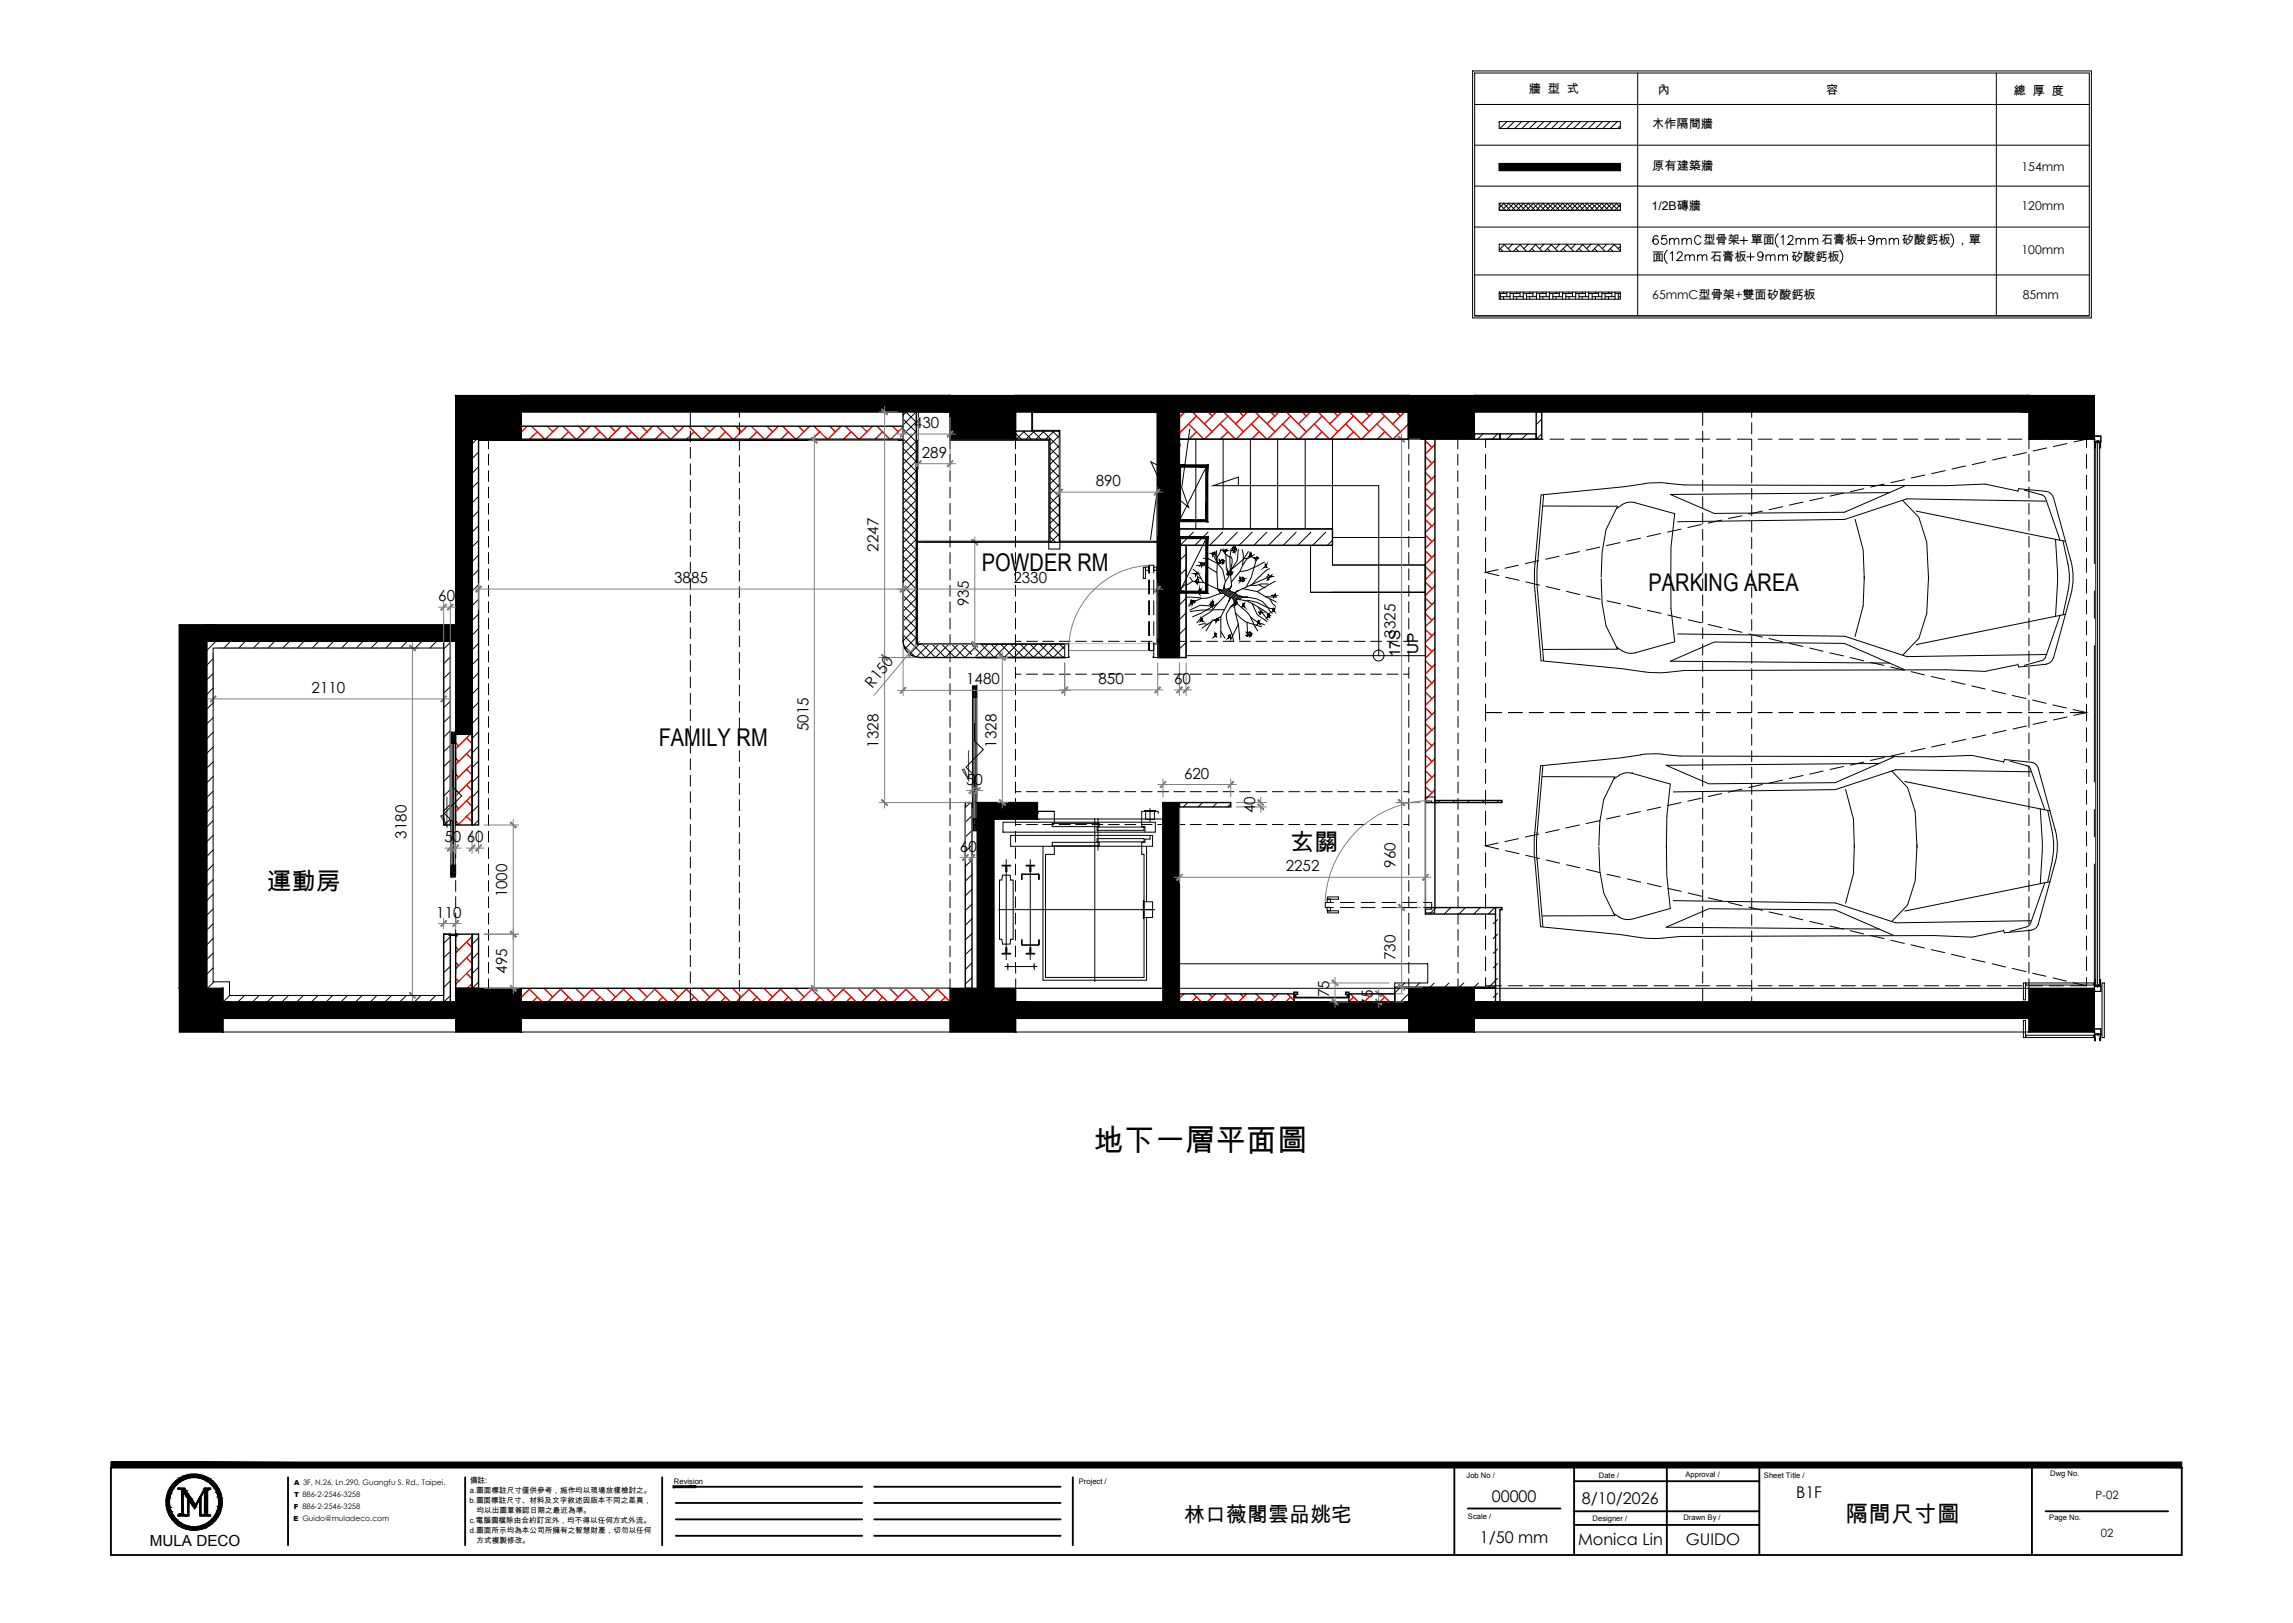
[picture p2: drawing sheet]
<svg xmlns="http://www.w3.org/2000/svg" width="420mm" height="297mm" viewBox="0 0 420 297" stroke-linecap="round" stroke-linejoin="round" font-family="sans-serif">
<defs><g id="words">
<text font-size="5.6" x="200.2" y="210.6">地下一層平面圖</text>
<g font-size="4.5">
<text x="179.7" y="104.5">POWDER RM</text>
<text x="301.8" y="108.2">PARKING AREA</text>
<text x="120.6" y="136.6">FAMILY RM</text>
<text x="236.1" y="155.8">玄關</text>
<text x="48.9" y="162.9">運動房</text>
</g>
<text font-size="4.2" x="337.8" y="278.5">隔間尺寸圖</text>
<text font-size="3.8" x="216.8" y="278.6">林口薇閣雲品姚宅</text>
<g font-size="3">
<text x="273.1" y="274.9">00000</text>
<text x="289.6" y="275.3">8/10/2026</text>
<text x="328.8" y="274.1">B1F</text>
<text x="270.9" y="282.4">1/50 mm</text>
<text x="288.9" y="282.8">Monica Lin</text>
<text x="308.6" y="282.8">GUIDO</text>
</g>
<g font-size="2.8">
<text x="167.3" y="78.3">430</text>
<text x="168.8" y="83.8">289</text>
<text x="200.6" y="89">890</text>
<text x="160.9" y="101" transform="rotate(-90 160.9 101)">2247</text>
<text x="214.1" y="96.8" transform="rotate(-82 214.1 96.8)">Wego Home</text>
<text x="123.4" y="106.8">3885</text>
<text x="185.5" y="106.8">2330</text>
<text x="80.2" y="110">60</text>
<text x="177.4" y="110.9" transform="rotate(-90 177.4 110.9)">935</text>
<text x="255.5" y="116.7" transform="rotate(-90 255.5 116.7)">3325</text>
<text x="259.7" y="119.7" transform="rotate(-90 259.7 119.7)">UP</text>
<text x="176.9" y="125.3">1480</text>
<text x="201.1" y="125.2">850</text>
<text x="215" y="125.2">60</text>
<text x="256.3" y="120.3" transform="rotate(-90 256.3 120.3)">17S</text>
<text x="57.1" y="126.9">2110</text>
<text x="159.7" y="126" transform="rotate(-50 159.7 126)">R150</text>
<text x="148" y="133.8" transform="rotate(-90 148 133.8)">5015</text>
<text x="160.9" y="136.8" transform="rotate(-90 160.9 136.8)">1328</text>
<text x="182.4" y="136.8" transform="rotate(-90 182.4 136.8)">1328</text>
<text x="176.9" y="143.6">50</text>
<text x="216.8" y="142.5">620</text>
<text x="229.8" y="148.8" transform="rotate(-90 229.8 148.8)">40</text>
<text x="74.5" y="153.5" transform="rotate(-90 74.5 153.5)">3180</text>
<text x="81.4" y="154.1">50</text>
<text x="85.5" y="154.1">60</text>
<text x="175.8" y="155.9">60</text>
<text x="235.4" y="159.5">2252</text>
<text x="255.5" y="158.8" transform="rotate(-90 255.5 158.8)">960</text>
<text x="79.9" y="167.9">110</text>
<text x="92.9" y="164.2" transform="rotate(-90 92.9 164.2)">1000</text>
<text x="92.9" y="178.2" transform="rotate(-90 92.9 178.2)">495</text>
<text x="255.5" y="175.8" transform="rotate(-90 255.5 175.8)">730</text>
<text x="243.4" y="184.1" transform="rotate(-90 243.4 184.1)">175</text>
<text x="251.4" y="184.2" transform="rotate(-90 251.4 184.2)">75</text>
<text x="27.4" y="282.9">MULA DECO</text>
</g>
<g font-size="2.2">
<text x="279.9" y="17">牆 型 式</text>
<text x="303.5" y="17.3">內</text>
<text x="334.3" y="17.3">容</text>
<text x="368.7" y="17.3">總 厚 度</text>
<text x="302.5" y="23.5">木作隔間牆</text>
<text x="302.5" y="31.2">原有建築牆</text>
<text x="370.1" y="31.2">154mm</text>
<text x="302.4" y="38.5">1/2B磚牆</text>
<text x="370.1" y="38.5">120mm</text>
<text x="302.5" y="47.7">面</text>
<text x="311.9" y="44.7">型骨架</text>
<text x="313.1" y="47.7">石膏板</text>
<text x="320.5" y="44.7">單面</text>
<text x="327.9" y="47.7">矽酸鈣板</text>
<text x="333.4" y="44.7">石膏板</text>
<text x="348.2" y="44.7">矽酸鈣板 ，單</text>
<text x="370.1" y="46.4">100mm</text>
<text x="302.5" y="54.8">65mmC型骨架+雙面矽酸鈣板</text>
<text x="370.3" y="54.8">85mm</text>
</g>
<g font-size="2.1">
<text x="383.7" y="274.4">P-02</text>
<text x="384.6" y="281.4">02</text>
</g>
<g font-size="1.4">
<text x="86" y="275">b.圖面標註尺寸、材料及文字敘述因版本不同之差異，</text>
<text x="86" y="273.2">a.圖面標註尺寸僅供參考，施作均以現場放樣檢討之。</text>
<text x="86" y="271.3">備註:</text>
<text x="123.4" y="271.5">Revision</text>
<text x="197.5" y="271.5">Project /</text>
<text x="268.5" y="270.5">Job No /</text>
<text x="292.7" y="270.5">Date /</text>
<text x="308.6" y="270.3">Approval /</text>
<text x="322.9" y="270.5">Sheet Title /</text>
<text x="375.4" y="270.2">Dwg No.</text>
<text x="86" y="278.8">c.電腦圖檔除由合約訂定外，均不得以任何方式外流。</text>
<text x="86" y="280.6">d.圖面所示均為本公司所擁有之智慧財產，切勿以任何</text>
<text x="87.3" y="276.9">均以出圖章簽認日期之最近為準。</text>
<text x="268.8" y="277.9">Scale /</text>
<text x="291.6" y="278.3">Designer /</text>
<text x="308.2" y="278.2">Drawn By /</text>
<text x="375.2" y="278.2">Page No.</text>
<text x="87.3" y="282.4">方式複製修改。</text>
</g>
<g font-size="1.3">
<text x="53.8" y="274">T 886-2-2546-3258</text>
<text x="53.9" y="271.7">A 3F, N.26, Ln.290, Guangfu S. Rd., Taipei.</text>
<text x="53.7" y="278.5">E Guido@muladeco.com</text>
<text x="53.8" y="276.2">F 886-2-2546-3258</text>
</g>
</g></defs>
<!-- layer: 0 -->
<g fill="#000" stroke="#000" stroke-width=".18">
<path d="M33.3 277.3h.3zM33.3 277.2h.3zM33.9 279.8h3.3l-.8 .1zM35.2 275.5h.7l-.3 .5zM35.5 275.8h.3l-.2 .2zM35.5 275.8h.2l-.1 .2zM34.7 269.9h1.7z"/>
<path d="M83.4 72.4l12 8v-8zM83.4 72.4l12 8h-12z"/>
<path d="M173.9 72.4l12.1 8v-8zM173.9 72.4l12.1 8h-12.1z"/>
<path d="M257.9 72.4l12 8v-8zM257.9 72.4l12 8h-12z"/>
<path d="M371.5 72.4l11.9 8v-8zM371.5 72.4l11.9 8h-11.9z"/>
<path d="M32.8 180.9l8 8v-8zM32.8 180.9l8 8h-8z"/>
<path d="M83.4 180.9l12 8v-8zM83.4 180.9l12 8h-12z"/>
<path d="M173.9 180.9l12.1 8v-8zM173.9 180.9l12.1 8h-12.1z"/>
<path d="M257.9 180.9l12 8v-8zM257.9 180.9l12 8h-12z"/>
<path d="M371.5 180.9l11.9 8v-8zM371.5 180.9l11.9 8h-11.9z"/>
<path d="M30.5 274.9l.3 .9-.1-.9zM30.5 274.9l.3 .9h-.2z"/>
<path d="M30.8 273.2h.3zM30.8 273.2h.3z"/>
<path d="M30.8 276.7h.3zM30.8 276.7h.3z"/>
<path d="M30.6 274l.2 .1zM30.6 274l.2 .1z"/>
<path d="M30.6 274.1l.1 .8 .1-.8zM30.6 274.1l.1 .8h-.2z"/>
<path d="M30.6 275.8h.2zM30.6 275.8h.2z"/>
<path d="M30.6 275.8l.5 .9-.3-.9zM30.6 275.8l.5 .9h-.3z"/>
<path d="M30.9 274.9l.2 .8-.1-.8zM30.9 274.9l.2 .8z"/>
<path d="M30.9 274.9l.2 .8-.1-.8zM30.9 274.9l.2 .8z"/>
<path d="M31 274.1v.8zM31 274.1v.8h-.1z"/>
<path d="M31 275.7l.1 .1zM31 275.7l.1 .1z"/>
<path d="M30.8 273.2v.8l.3-.8zM30.8 273.2v.8h-.2z"/>
<path d="M31 274.1v.8zM31 274.1v.8h-.1z"/>
<path d="M31 275.7l.1 .1zM31 275.7l.1 .1z"/>
<path d="M30.8 276.7l.6 .8-.3-.8zM30.8 276.7l.6 .8h-.3z"/>
<path d="M31 274.1h.1zM31 274.1h.1z"/>
<path d="M31 275.8l.3 .7-.2-.7zM31 275.8l.3 .7h-.1z"/>
<path d="M31 274.1h.1zM31 274.1h.1z"/>
<path d="M31 275.8l.3 .7-.2-.7zM31 275.8l.3 .7h-.1z"/>
<path d="M31.1 272.4h.3zM31.1 272.4h.3z"/>
<path d="M31.1 277.5h.3zM31.1 277.5h.3z"/>
<path d="M31.2 273.2l.1 .1zM31.2 273.2l.1 .1z"/>
<path d="M31.2 273.3l-.1 .8 .2-.8zM31.2 273.3l-.1 .8h-.1z"/>
<path d="M31.2 276.5l.1 .1zM31.2 276.5l.1 .1z"/>
<path d="M31.2 276.6l.5 .7zM31.2 276.6l.5 .7h-.1z"/>
<path d="M31.2 273.2l.1 .1zM31.2 273.2l.1 .1z"/>
<path d="M31.2 273.3l-.1 .8 .2-.8zM31.2 273.3l-.1 .8h-.1z"/>
<path d="M31.2 276.5l.1 .1zM31.2 276.5l.1 .1z"/>
<path d="M31.2 276.6l.5 .7zM31.2 276.6l.5 .7h-.1z"/>
<path d="M31.1 272.4v.8l.3-.8zM31.1 272.4v.8h-.3z"/>
<path d="M31.1 277.5l.9 .7-.6-.7zM31.1 277.5l.9 .7h-.3z"/>
<path d="M31.7 271.6h.3zM31.7 271.6h.3z"/>
<path d="M31.7 278.2h.3zM31.7 278.2h.3z"/>
<path d="M31.6 272.5l-.3 .7 .4-.7zM31.6 272.5l-.4 .7z"/>
<path d="M31.6 277.3l.1 .1zM31.6 277.3l.1 .1z"/>
<path d="M31.6 272.5l-.3 .7 .4-.7zM31.6 272.5l-.4 .7z"/>
<path d="M31.6 277.3l.1 .1zM31.6 277.3l.1 .1z"/>
<path d="M31.6 272.4h.1zM31.6 272.4l.1 .1z"/>
<path d="M31.6 277.4l.6 .6zM31.6 277.4l.6 .6z"/>
<path d="M31.6 272.4h.1zM31.6 272.4l.1 .1z"/>
<path d="M31.6 277.4l.6 .6zM31.6 277.4l.6 .6z"/>
<path d="M31.7 271.6l-.3 .8 .6-.8zM31.7 271.6l-.3 .8h-.3z"/>
<path d="M31.7 278.2l.9 .6-.6-.6zM31.7 278.2l.9 .6h-.4z"/>
<path d="M32.1 271.9l-.4 .5 .5-.5zM32.1 271.9l-.4 .5h-.1z"/>
<path d="M32.1 278l.2 .1zM32.1 278l.2 .1z"/>
<path d="M32.1 271.9l-.4 .5 .5-.5zM32.1 271.9l-.4 .5h-.1z"/>
<path d="M32.1 278l.2 .1zM32.1 278l.2 .1z"/>
<path d="M32.1 271.8h.2zM32.1 271.8l.1 .1z"/>
<path d="M32.1 278.1l.7 .4-.5-.4zM32.1 278.1l.7 .4z"/>
<path d="M32.1 271.8h.2zM32.1 271.8l.1 .1z"/>
<path d="M32.1 278.1l.7 .4-.5-.4zM32.1 278.1l.7 .4z"/>
<path d="M32.2 271l-.2 .6 .6-.6zM32.2 271l-.2 .6h-.3z"/>
<path d="M32.2 278.8h.5zM32.2 278.8h.5z"/>
<path d="M32.3 271h.4zM32.3 271h.3z"/>
<path d="M32.3 278.8l1.1 .5-.7-.5zM32.3 278.8l1.1 .5h-.5z"/>
<path d="M32.7 271.3l-.4 .5 .5-.5zM32.1 271.8l.6-.5-.4 .5z"/>
<path d="M32.7 278.5l.3 .2zM32.7 278.5l.3 .2z"/>
<path d="M32.7 271.3l-.4 .5 .5-.5zM32.1 271.8l.6-.5-.4 .5z"/>
<path d="M32.7 278.5l.3 .2zM32.7 278.5l.3 .2z"/>
<path d="M32.8 271.2h.2zM32.7 271.3h.1z"/>
<path d="M32.8 278.7l.7 .3zM32.8 278.7l.7 .3z"/>
<path d="M32.8 271.2h.2zM32.7 271.3h.1z"/>
<path d="M32.8 278.7l.7 .3zM32.8 278.7l.7 .3z"/>
<path d="M33.2 277.3h.5zM33.2 277.3h.5z"/>
<path d="M33.2 277.3h.5zM33.2 277.3h.5z"/>
<path d="M33.2 277.3h.5zM33.2 277.3h.5z"/>
<path d="M32.9 270.6l-.2 .4 .7-.4zM32.3 271l.6-.4-.2 .4z"/>
<path d="M32.9 279.3h.7zM32.9 279.3h.7z"/>
<path d="M33.3 272.8l.2 1.2v-1.2zM33.3 272.8l.2 1.2h-.2z"/>
<path d="M33.3 274l.2 3v-3zM33.3 274l.2 3h-.2z"/>
<path d="M33.3 277l.2 .1zM33.3 277l.2 .1z"/>
<path d="M33.3 277.1h.2zM33.3 277.1h.2z"/>
<path d="M33.3 277.1h.2zM33.3 277.1h.2zM33.3 277.1h.2zM33.3 277.1h.2z"/>
<path d="M33.3 272.8l.2 .4v-.4zM33.3 272.8l.2 .4h-.2z"/>
<path d="M33.3 273.2l.2 3.8v-3.8zM33.3 273.2l.2 3.8h-.2z"/>
<path d="M33.3 277l.2 .1zM33.3 277l.2 .1z"/>
<path d="M33.3 277.1h.2zM33.3 277.1h.2z"/>
<path d="M33.3 277.1h.2zM33.3 277.1h.2zM33.3 277.1h.2zM33.3 277.1h.2z"/>
<path d="M33.3 272.8l.2 4.2v-4.2zM33.3 272.8l.2 4.2h-.2z"/>
<path d="M33.3 277l.2 .1zM33.3 277l.2 .1z"/>
<path d="M33.3 277.1h.2zM33.3 277.1h.2z"/>
<path d="M33.3 277.1h.2zM33.3 277.1h.2zM33.3 277.1h.2zM33.3 277.1h.2z"/>
<path d="M33.3 277.1l.2 .1zM33.3 277.1l.2 .1zM33.3 277.2h.2zM33.3 277.2h.2z"/>
<path d="M33.3 277.2h.3zM33.3 277.2h.3zM33.3 277.2h.3z"/>
<path d="M33.3 270.8l-.3 .4 .5-.4zM32.8 271.2l.5-.4-.3 .4z"/>
<path d="M33.3 277.1l.2 .1zM33.3 277.1l.2 .1zM33.3 277.2h.2zM33.3 277.2h.2z"/>
<path d="M33.3 277.2h.3zM33.3 277.2h.3zM33.3 277.2h.3z"/>
<path d="M33.3 279l.5 .1zM33.3 279l.5 .1z"/>
<path d="M33.3 270.8l-.3 .4 .5-.4zM32.8 271.2l.5-.4-.3 .4z"/>
<path d="M33.3 277.1l.2 .1zM33.3 277.1l.2 .1zM33.3 277.2h.2zM33.3 277.2h.2z"/>
<path d="M33.3 277.2h.3zM33.3 277.2h.3zM33.3 277.2h.3z"/>
<path d="M33.3 279l.5 .1zM33.3 279l.5 .1z"/>
<path d="M33.3 277.2l.3 .1zM33.3 277.2l.3 .1zM33.2 277.3h.4z"/>
<path d="M33.3 277.2l.3 .1zM33.3 277.2l.3 .1zM33.2 277.3h.4z"/>
<path d="M33.3 277.2l.3 .1zM33.3 277.2l.3 .1zM33.2 277.3h.4z"/>
<path d="M33 270.5h.6zM32.9 270.6h.5z"/>
<path d="M33 279.3l1.2 .3-.6-.3zM33 279.3l1.2 .3h-.7z"/>
<path d="M33.2 277.3h.4zM33.2 277.3h.4z"/>
<path d="M33.2 277.3h.5zM33.2 277.3h.5z"/>
<path d="M33.2 277.3h.4zM33.2 277.3h.4z"/>
<path d="M33.2 277.3h.5zM33.2 277.3h.5z"/>
<path d="M33.2 277.3h.4zM33.2 277.3h.4z"/>
<path d="M33.2 277.3h.5zM33.2 277.3h.5z"/>
<path d="M33.2 277.3h.5zM33.1 277.3h.6zM33.1 277.3h.6zM33.1 277.3h.6z"/>
<path d="M33.2 277.3h.5zM33.1 277.3h.6zM33.1 277.3h.6zM33.1 277.3h.6z"/>
<path d="M33.2 277.3h.5zM33.1 277.3h.6zM33.1 277.3h.6zM33.1 277.3h.6z"/>
<path d="M33.1 277.3h.7zM33 277.3h.8z"/>
<path d="M33.1 277.3h.7zM33 277.3h.8z"/>
<path d="M33.1 277.3h.7zM33 277.3h.8z"/>
<path d="M32.6 272.4l1.2 .1zM32.6 272.4l1.2 .1z"/>
<path d="M33.5 270.7h.3zM33.3 270.8h.2z"/>
<path d="M32.6 272.4l1.2 .1zM32.6 272.4l1.2 .1z"/>
<path d="M33.5 279.1l.8 .2zM33.5 279.1l.8 .2z"/>
<path d="M33.5 270.7h.3zM33.3 270.8h.2z"/>
<path d="M32.6 272.4l1.2 .1zM32.6 272.4l1.2 .1z"/>
<path d="M33.5 279.1l.8 .2zM33.5 279.1l.8 .2z"/>
<path d="M33.1 272.5l.9 .3-.2-.3zM33.1 272.5l.9 .3h-.7z"/>
<path d="M33.1 272.5l.9 .3-.2-.3zM33.1 272.5l.9 .3h-.7z"/>
<path d="M33.1 272.5l.9 .3-.2-.3zM33.1 272.5l.9 .3h-.7z"/>
<path d="M33.9 279.8l.8 .1h1.7zM34.7 279.9h1.7z"/>
<path d="M33.3 272.8h.7zM33.3 272.8h.7z"/>
<path d="M33.3 272.8h.7zM33.3 272.8h.7z"/>
<path d="M33.3 272.8h.7zM33.3 272.8h.7z"/>
<path d="M33.5 272.8l1.3 1.2-.8-1.2zM33.5 272.8l1.3 1.2h-.6z"/>
<path d="M33.5 272.8l.8 .4-.3-.4zM33.5 272.8l.8 .4h-.5z"/>
<path d="M33.5 272.8l1.5 1.5-1-1.5zM33.5 272.8l1.5 1.5h-.6z"/>
<path d="M32.6 277.3l1.6 .1zM32.6 277.3l1.6 .1z"/>
<path d="M32.6 277.3l1.6 .1zM32.6 277.3l1.6 .1z"/>
<path d="M33.5 270.2l.1 .3 .6-.3zM33 270.5l.5-.3 .1 .3z"/>
<path d="M32.6 277.3l1.6 .1zM32.6 277.3l1.6 .1z"/>
<path d="M33.5 279.6l1.5 .1zM33.5 279.6l1.5 .1h-1.2z"/>
<path d="M33.8 270.7l.5-.2h-.3zM33.5 270.7l.5-.2-.2 .2z"/>
<path d="M33.8 273.2l1.2 1.1-.7-1.1zM33.8 273.2l1.2 1.1h-.6z"/>
<path d="M34 279.3l.9 .1zM34 279.3l.9 .1z"/>
<path d="M33.8 270.7l.5-.2h-.3zM33.5 270.7l.5-.2-.2 .2z"/>
<path d="M34 279.3l.9 .1zM34 279.3l.9 .1z"/>
<path d="M34.4 274.4l.1 1.1v-1.1zM34.4 274.4l.1 1.1h-.1z"/>
<path d="M34.4 275.5l.1 1.9v-1.9zM34.4 275.5l.1 1.9h-.1z"/>
<path d="M34.4 274.4l.1 .5v-.5zM34.4 274.4l.1 .5h-.1z"/>
<path d="M34.4 274.9l.1 2.5v-2.5zM34.4 274.9l.1 2.5h-.1z"/>
<path d="M34.4 274.4l.1 .5v-.5zM34.4 274.4l.1 .5h-.1z"/>
<path d="M34.4 274.9l.1 2.5v-2.5zM34.4 274.9l.1 2.5h-.1z"/>
<path d="M34.2 274l.8 .3-.2-.3zM34.2 274l.8 .3h-.6z"/>
<path d="M34.3 270.4v.1l.6-.1zM34 270.5l.3-.1v.1z"/>
<path d="M34.3 279.4l.8 .1zM34.3 279.4l.8 .1z"/>
<path d="M34.3 270.4v.1l.6-.1zM34 270.5l.3-.1v.1z"/>
<path d="M34.3 279.4l.8 .1zM34.3 279.4l.8 .1z"/>
<path d="M33.8 270.1l.4 .1 .8-.1zM33.5 270.2l.3-.1 .4 .1z"/>
<path d="M33.8 279.7l1.3 .1zM33.8 279.7l1.3 .1z"/>
<path d="M34.4 274.3l.7 .1-.1-.1zM34.4 274.3l.7 .1h-.7z"/>
<path d="M34.4 274.3l.7 .1-.1-.1zM34.4 274.3l.7 .1h-.7z"/>
<path d="M34.4 274.3l.7 .1-.1-.1zM34.4 274.3l.7 .1h-.7z"/>
<path d="M34.5 274.4l1.3 1.1-.7-1.1zM34.5 274.4l1.3 1.1h-.6z"/>
<path d="M34.5 274.4l.9 .5-.3-.5zM34.5 274.4l.9 .5h-.5z"/>
<path d="M34.5 274.4l.9 .5-.3-.5zM34.5 274.4l.9 .5h-.5z"/>
<path d="M34.6 270.4h.5zM34.3 270.4h.6z"/>
<path d="M33.9 270.1h1.2zM33.8 270.1h1.2z"/>
<path d="M34.6 270.4h.5zM34.3 270.4h.6z"/>
<path d="M34.9 274.9l.9 .6-.4-.6zM34.9 274.9l.9 .6h-.6z"/>
<path d="M34.9 274.9l.9 .6-.4-.6zM34.9 274.9l.9 .6h-.6z"/>
<path d="M35.2 275.5l.6 .3 .1-.3zM35.2 275.5l.6 .3h-.3z"/>
<path d="M35.2 275.5l.5 .3 .2-.3zM35.2 275.5l.5 .3h-.2z"/>
<path d="M35.1 270.3l1.5 .1zM34.6 270.4h2z"/>
<path d="M35.1 270.3l1.5 .1zM34.6 270.4h2z"/>
<path d="M36.1 274.9l-.2 .6zM36.1 274.9l-.3 .6z"/>
<path d="M34.7 269.9l2.5 .2-.8-.2zM33.9 270.1l.8-.2 2.5 .2z"/>
<path d="M36 270.4h.9zM36 270.4h.9z"/>
<path d="M34.6 279.5h2zM34.6 279.5l1.4 .1z"/>
<path d="M36 270.4h.9zM36 270.4h.9z"/>
<path d="M34.6 279.5h2zM34.6 279.5l1.4 .1z"/>
<path d="M36.5 274.3l-.6 1.2 .7-1.2zM36.5 274.3l-.7 1.2z"/>
<path d="M36.6 274.2v.1zM36.6 274.2l-.1 .1z"/>
<path d="M36.6 274.2l-.4 .7zM36.6 274.2l-.5 .7z"/>
<path d="M36.6 274.2l-.7 1.3zM36.6 274.2l-.8 1.3z"/>
<path d="M36.6 274l.1 .2zM36.6 274l.1 .2h-.1z"/>
<path d="M36.6 274.2l.1 .1zM36.6 274.2l.1 .1z"/>
<path d="M36.6 274.3l.1 3.1zM36.6 274.3l.1 3.1z"/>
<path d="M36.6 274l.1 .2zM36.6 274l.1 .2h-.1z"/>
<path d="M36.6 274.2l.1 3.2zM36.6 274.2l.1 3.2z"/>
<path d="M36.6 274l.1 .2zM36.6 274l.1 .2h-.1z"/>
<path d="M36.6 274.2l.1 3.2zM36.6 274.2l.1 3.2z"/>
<path d="M36.3 270.4l.8 .1zM36.3 270.4l.8 .1z"/>
<path d="M36.3 279.4h.6zM36 279.5h.6z"/>
<path d="M36.3 270.4l.8 .1zM36.3 270.4l.8 .1z"/>
<path d="M36.3 279.4h.6zM36 279.5h.6z"/>
<path d="M36.8 270.5l.9 .2zM36.8 270.5l.9 .2z"/>
<path d="M36.8 279.3l.1 .1 .2-.1zM36.3 279.4l.5-.1 .1 .1z"/>
<path d="M36.8 270.5l.9 .2zM36.8 270.5l.9 .2z"/>
<path d="M36.8 279.3l.1 .1 .2-.1zM36.3 279.4l.5-.1 .1 .1z"/>
<path d="M36 270.1h1.3zM36 270.1h1.3z"/>
<path d="M36.2 270.1l1.4 .1-.3-.1zM36.2 270.1l1.4 .1z"/>
<path d="M36.2 279.7h1.1zM36 279.8h1.2z"/>
<path d="M37.3 272.8l-.6 1.2zM37.3 272.8l-.7 1.2z"/>
<path d="M37.4 272.6v.2zM37.4 272.6l-.1 .2z"/>
<path d="M37.4 272.6l-.7 1.4zM37.4 272.6l-.8 1.4z"/>
<path d="M37.4 272.6l-.7 1.4zM37.4 272.6l-.8 1.4z"/>
<path d="M36.9 270.2l1.2 .3-.5-.3zM36.9 270.2l1.2 .3h-.6z"/>
<path d="M36.9 279.6l.4 .1 .3-.1zM36.2 279.7l.7-.1 .4 .1z"/>
<path d="M37.3 270.7l.5 .1zM37.3 270.7l.5 .1z"/>
<path d="M37.1 279.3l.6-.2h-.4zM36.8 279.3l.5-.2-.2 .2z"/>
<path d="M37.3 270.7l.5 .1zM37.3 270.7l.5 .1z"/>
<path d="M37.1 279.3l.6-.2h-.4zM36.8 279.3l.5-.2-.2 .2z"/>
<path d="M37.6 270.8l.8 .4zM37.6 270.8l.8 .4z"/>
<path d="M37.6 279h.2zM37.3 279.1h.4z"/>
<path d="M37.6 270.8l.8 .4zM37.6 270.8l.8 .4z"/>
<path d="M37.6 279h.2zM37.3 279.1h.4z"/>
<path d="M37.5 272.8l.5 4.2v-4.2zM37.5 272.8l.5 4.2h-.5z"/>
<path d="M37.5 277l.5 .1zM37.5 277l.5 .1z"/>
<path d="M37.5 277.1h.5zM37.5 277.1h.5z"/>
<path d="M37.5 277.1l.5 .1zM37.5 277.1l.5 .1z"/>
<path d="M37.5 272.8l.5 4.2v-4.2zM37.5 272.8l.5 4.2h-.5z"/>
<path d="M37.5 277l.5 .1zM37.5 277l.5 .1z"/>
<path d="M37.5 277.1h.5zM37.5 277.1h.5z"/>
<path d="M37.5 277.1l.5 .1zM37.5 277.1l.5 .1z"/>
<path d="M37.5 272.8l.5 4.2v-4.2zM37.5 272.8l.5 4.2h-.5z"/>
<path d="M37.5 277l.5 .1zM37.5 277l.5 .1z"/>
<path d="M37.5 277.1h.5zM37.5 277.1h.5z"/>
<path d="M37.5 277.1l.5 .1zM37.5 277.1l.5 .1z"/>
<path d="M37.5 277.2h.5zM37.5 277.2h.5z"/>
<path d="M37.5 277.2h.5zM37.5 277.2h.5z"/>
<path d="M37.5 277.2h.5zM37.5 277.2h.5z"/>
<path d="M37.5 277.2h.5zM37.4 277.2h.6z"/>
<path d="M37.4 277.2l.7 .1zM37.4 277.2l.7 .1z"/>
<path d="M37.5 277.2h.5zM37.4 277.2h.6z"/>
<path d="M37.4 277.2l.7 .1zM37.4 277.2l.7 .1z"/>
<path d="M37.5 277.2h.5zM37.4 277.2h.6z"/>
<path d="M37.4 277.2l.7 .1zM37.4 277.2l.7 .1z"/>
<path d="M37.4 277.3h.8zM37.4 277.3h.8z"/>
<path d="M37.4 277.3h.8zM37.4 277.3h.8z"/>
<path d="M37.4 277.3h.8zM37.4 277.3h.8z"/>
<path d="M37.5 272.6l.5 .2 .1-.2zM37.5 272.6l.5 .2h-.5z"/>
<path d="M37.5 272.6l.5 .2 .1-.2zM37.5 272.6l.5 .2h-.5z"/>
<path d="M37.5 270.5l.7 .1zM37.5 270.5l.7 .1z"/>
<path d="M37.5 272.6l.5 .2 .1-.2zM37.5 272.6l.5 .2h-.5z"/>
<path d="M37.5 279.3l.1 .3 .5-.3zM36.9 279.6l.6-.3 .1 .3z"/>
<path d="M37.5 272.5h.7zM37.5 272.5l.6 .1h-.7z"/>
<path d="M37.3 277.3h.9zM37.2 277.3h1z"/>
<path d="M37.5 272.5h.7zM37.5 272.5l.6 .1h-.7z"/>
<path d="M37.3 277.3h.9zM37.2 277.3h1z"/>
<path d="M37.5 272.5h.7zM37.5 272.5l.6 .1h-.7z"/>
<path d="M37.3 277.3h.9zM37.2 277.3h1z"/>
<path d="M37.2 277.3h1.1zM37.2 277.3h1.1z"/>
<path d="M37.2 277.3h1.1zM37.2 277.3h1.1z"/>
<path d="M37.7 270.6l1.1 .4-.6-.4zM37.7 270.6l1.1 .4h-.4z"/>
<path d="M37.2 277.3h1.1zM37.2 277.3h1.1z"/>
<path d="M37.7 279.3h.5zM37.5 279.3h.6z"/>
<path d="M38.2 271.2l.3 .1zM38.2 271.2l.3 .1z"/>
<path d="M37.8 279l.6-.3h-.2zM37.6 279l.6-.3-.4 .3z"/>
<path d="M38.2 271.2l.3 .1zM38.2 271.2l.3 .1z"/>
<path d="M37.8 279l.6-.3h-.2zM37.6 279l.6-.3-.4 .3z"/>
<path d="M38.3 271.3l.7 .5-.5-.5zM38.3 271.3l.7 .5h-.2z"/>
<path d="M38.3 278.5l.1 .2 .1-.2zM38.3 278.5l.1 .2h-.2z"/>
<path d="M38.3 271.3l.7 .5-.5-.5zM38.3 271.3l.7 .5h-.2z"/>
<path d="M38.3 278.5l.1 .2 .1-.2zM38.3 278.5l.1 .2h-.2z"/>
<path d="M37.5 272.4l1 .1zM37.5 272.4l1 .1h-1z"/>
<path d="M36.9 277.3l1.6 .1zM36.9 277.3l1.6 .1z"/>
<path d="M37.5 272.4l1 .1zM37.5 272.4l1 .1h-1z"/>
<path d="M36.9 277.3l1.6 .1zM36.9 277.3l1.6 .1z"/>
<path d="M37.5 272.4l1 .1zM37.5 272.4l1 .1h-1z"/>
<path d="M36.9 277.3l1.6 .1zM36.9 277.3l1.6 .1z"/>
<path d="M38.4 271h.5zM38.4 271h.5z"/>
<path d="M38.4 278.8l-.2 .5 .6-.5zM37.7 279.3l.7-.5-.2 .5z"/>
<path d="M38.5 271l1 .6-.6-.6zM38.5 271l1 .6h-.4z"/>
<path d="M38.5 278.8h.4zM38.4 278.8h.4z"/>
<path d="M38.8 271.8l.3 .1zM38.8 271.8l.3 .1z"/>
<path d="M38.8 278.1l-.3 .4 .5-.4zM38.3 278.5l.5-.4-.3 .4z"/>
<path d="M38.8 271.8l.3 .1zM38.8 271.8l.3 .1z"/>
<path d="M38.8 278.1l-.3 .4 .5-.4zM38.3 278.5l.5-.4-.3 .4z"/>
<path d="M38.9 271.9l.6 .5zM38.9 271.9l.6 .5z"/>
<path d="M38.9 278h.2zM38.9 278l.1 .1h-.2z"/>
<path d="M38.9 271.9l.6 .5zM38.9 271.9l.6 .5z"/>
<path d="M38.9 278h.2zM38.9 278l.1 .1h-.2z"/>
<path d="M39.1 271.6h.4zM39.1 271.6h.4z"/>
<path d="M39.1 278.2h.4zM39.1 278.2h.4z"/>
<path d="M39.1 271.6l.9 .8-.5-.8zM39.1 271.6l.9 .8h-.3z"/>
<path d="M39.1 278.2l-.2 .6 .6-.6zM38.5 278.8l.6-.6-.2 .6z"/>
<path d="M39.4 272.4l.2 .1zM39.4 272.4l.2 .1z"/>
<path d="M39.4 277.4l-.3 .6 .4-.6zM39.4 277.4l-.3 .6h-.2z"/>
<path d="M39.4 272.4l.2 .1zM39.4 272.4l.2 .1z"/>
<path d="M39.4 277.4l-.3 .6 .4-.6zM39.4 277.4l-.3 .6h-.2z"/>
<path d="M39.4 272.5l.5 .7-.3-.7zM39.4 272.5l.5 .7h-.1z"/>
<path d="M39.4 277.3h.2zM39.4 277.3l.1 .1z"/>
<path d="M39.4 272.5l.5 .7-.3-.7zM39.4 272.5l.5 .7h-.1z"/>
<path d="M39.4 277.3h.2zM39.4 277.3l.1 .1z"/>
<path d="M39.7 272.4h.3zM39.7 272.4h.3z"/>
<path d="M39.7 277.5h.3zM39.7 277.5h.3z"/>
<path d="M39.8 273.2l.1 .1zM39.8 273.2l.1 .1z"/>
<path d="M39.8 273.3l.4 .8zM39.8 273.3l.4 .8h-.2z"/>
<path d="M39.8 276.5l.1 .1zM39.8 276.5l.1 .1z"/>
<path d="M39.8 276.6l-.2 .7 .3-.7zM39.8 276.6l-.2 .7h-.2z"/>
<path d="M39.8 273.2l.1 .1zM39.8 273.2l.1 .1z"/>
<path d="M39.8 273.3l.4 .8zM39.8 273.3l.4 .8h-.2z"/>
<path d="M39.8 276.5l.1 .1zM39.8 276.5l.1 .1z"/>
<path d="M39.8 276.6l-.2 .7 .3-.7zM39.8 276.6l-.2 .7h-.2z"/>
<path d="M39.7 272.4l.7 .8-.4-.8zM39.7 272.4l.7 .8h-.3z"/>
<path d="M39.7 277.5l-.2 .7 .5-.7zM39.7 277.5l-.2 .7h-.4z"/>
<path d="M40.1 273.2h.3zM40.1 273.2h.3z"/>
<path d="M40.1 276.7h.3zM40.1 276.7h.3z"/>
<path d="M40 274.1h.2zM40 274.1h.2z"/>
<path d="M40 274.1l.2 .8v-.8zM40 274.1l.2 .8h-.1z"/>
<path d="M40 275.7l.2 .1zM40 275.7l.2 .1z"/>
<path d="M40 275.8l-.1 .7 .3-.7zM40 275.8l-.2 .7z"/>
<path d="M40 274.1h.2zM40 274.1h.2z"/>
<path d="M40 274.1l.2 .8v-.8zM40 274.1l.2 .8h-.1z"/>
<path d="M40 275.7l.2 .1zM40 275.7l.2 .1z"/>
<path d="M40 275.8l-.1 .7 .3-.7zM40 275.8l-.2 .7z"/>
<path d="M40.1 274.9l.1 .8v-.8zM40.1 274.9l.1 .8h-.2z"/>
<path d="M40.1 274.9l.1 .8v-.8zM40.1 274.9l.1 .8h-.2z"/>
<path d="M40.1 273.2l.5 .8-.2-.8zM40.1 273.2l.5 .8h-.3z"/>
<path d="M40.1 276.7l-.1 .8 .4-.8zM40.1 276.7l-.1 .8h-.3z"/>
<path d="M40.3 274l.3 .1zM40.3 274l.3 .1z"/>
<path d="M40.3 274.1l.4 .8-.1-.8zM40.3 274.1l.4 .8h-.3z"/>
<path d="M40.3 275.8h.3zM40.3 275.8h.3z"/>
<path d="M40.3 275.8l.1 .9 .2-.9zM40.3 275.8l.1 .9h-.3z"/>
<path d="M40.4 274.9l.2 .9 .1-.9zM40.4 274.9l.2 .9h-.3z"/>
<path d="M123.2 272.3h4.2v-.4zM123.2 271.9h4.2l-4.2 .4z"/>
<path d="M20.3 267.6l379.1 1v-1zM20.3 267.6l379.1 1h-379.1z"/>
</g>
<!-- layer: I-WALL-HATCH -->
<g fill="#000" stroke="#000" stroke-width=".18">
<path d="M274.5 29.9l22.2 1.3v-1.3zM274.5 29.9l22.2 1.3h-22.2z"/>
<path d="M95.4 72.4l78.5 3v-3zM95.4 72.4l78.5 3h-78.5z"/>
<path d="M211.9 75.4l4 45v-45zM211.9 75.4l4 45h-4z"/>
<path d="M186 72.4l71.9 3v-3zM186 72.4l71.9 3h-71.9z"/>
<path d="M269.9 72.4l101.6 3v-3zM269.9 72.4l101.6 3h-101.6z"/>
<path d="M83.4 80.4l3 54v-54zM83.4 80.4l3 54h-3z"/>
<path d="M32.8 114.4l5 66.5v-66.5zM32.8 114.4l5 66.5h-5z"/>
<path d="M37.8 114.4l45.6 3v-3zM37.8 114.4l45.6 3h-45.6z"/>
<path d="M178.9 149.9l3 31v-31zM178.9 149.9l3 31h-3z"/>
<path d="M178.9 146.9l11 3v-3zM178.9 146.9l11 3h-11z"/>
<path d="M212.9 146.9l3 36.5v-36.5zM212.9 146.9l3 36.5h-3z"/>
<path d="M40.8 183.4l42.6 3v-3zM40.8 183.4l42.6 3h-42.6z"/>
<path d="M95.4 183.4l78.5 3v-3zM95.4 183.4l78.5 3h-78.5z"/>
<path d="M186 183.4l71.9 3v-3zM186 183.4l71.9 3h-71.9z"/>
<path d="M269.9 183.4l101.6 3v-3zM269.9 183.4l101.6 3h-101.6z"/>
</g>
<!-- layer: I-WALL -->
<g fill="none" stroke="#000" stroke-width=".25">
<path d="M95.4 72.4h78.5v3h-78.5zM95.4 78h69.9M165.3 75.4v41.9M167.8 75.4v42.5h27.1v2.4M185.9 78.9h8.1v20.4h-1.8v-18.9h-6.2zM186 72.4h71.9v3h-71.9zM188.9 75.4v3.5M211.9 75.4h4v44.9h-4zM215.9 75.4h41.9v5h-41.9zM269.9 72.4h101.6v3h-101.6zM269.9 79.4h4.7v1h-4.7zM274.6 79.4h6.6v1h-6.6z"/>
<path d="M281.2 75.4h1.1v5h-1.1zM83.4 80.4h3v54h-3zM86.4 80.4h1.2v70.6h-1.2zM87.6 80.4h77.7M87.6 80.6h77.7M215.9 96.8h28.1v3h-28.1zM215.9 99.8h1.3v20.5h-1.3zM261 80.4v86.9h12.8M262.7 80.4v85.7M32.8 114.4h5v66.5h-5zM37.8 114.4h45.6v3h-45.6zM37.8 114.4v66.5"/>
<path d="M81.2 117.4h1.3v33.6h-1.3zM165.3 117.3a2.98 2.98 0 0 0 3 3M83.4 134.4h3v16.6h-3zM168.3 120.3h26.6v-2.4v2.4h-16.1M176.7 146.9h1.3v34h-1.3zM178.9 146.9h11v3h-8v31h-3zM212.9 146.9h3v36.5h-3zM216 146.9h9.3v.8h-9.4zM261 146.9h2.4M262.7 146.5h12.3v.4h-12.3zM81.2 171h1.3v12.4h-1.3zM82.2 171h.3v.2h.9v-.2h.2v.2h-1.4z"/>
<path d="M83.4 171h3v9.9h-3zM86.4 171h1.2v9.9h-1.2zM261 166.1h12.8M273.8 166.1h1.2v.4h-.4v16.9h-.8zM40.8 183.4h42.6v3h-42.6zM95.4 183.4h78.5v3h-78.5zM95.4 180.9h78.5M186 183.4h71.9v3h-71.9zM215.9 181.9h21v1.5h-21zM236.9 181.6h.7v.4h-.4v.6h9.5v-.6h-.3v-.4h.6v1h-10.1zM247 181.9h8.3v1.5h-8.3zM255.3 180.7h18.5v.2h-15.9v2.5h-2.6z"/>
<path d="M269.9 183.4h101.6v3h-101.6z"/>
</g>
<!-- layer: I-WALL-HATCH -->
<g fill="none" stroke="#f00" stroke-width=".25">
<path d="M95.4 79h.1M96.5 78l-1.1 1.1M97.3 78l2.4 2.4M98.4 79l-1.4 1.4M100.2 78l1 1M102.3 78l-2.4 2.4M103.1 78l2.4 2.4M104.1 79l-1.4 1.4M105.9 78l1.1 1M108 78l-2.4 2.4M108.8 78l2.4 2.4M109.8 79l-1.3 1.4"/>
<path d="M111.7 78l1 1M113.7 78l-2.3 2.4M114.5 78l2.5 2.4M115.6 79l-1.4 1.4M117.4 78l1.1 1M119.5 78l-2.4 2.4M120.3 78l2.4 2.4M121.4 79l-1.4 1.4M123.2 78l1 1M125.3 78l-2.5 2.4M126.1 78l2.4 2.4M127.1 79l-1.4 1.4"/>
<path d="M128.9 78l1 1M131 78l-2.4 2.4M131.8 78l2.4 2.4M132.8 79l-1.3 1.4M134.7 78l1 1M136.8 78l-2.4 2.4M137.5 78l2.4 2.4M138.6 79l-1.4 1.4M140.4 78l1.1 1M142.5 78l-2.4 2.4M143.3 78l2.4 2.4M144.3 79l-1.3 1.4"/>
<path d="M146.2 78l1 1M148.2 78l-2.4 2.4M149 78l2.5 2.4M150.1 79l-1.4 1.4M151.9 78l1 1M154 78l-2.4 2.4M154.8 78l2.4 2.4M155.8 79l-1.3 1.4M157.7 78l1 1M159.8 78l-2.5 2.4M160.6 78l2.3 2.4M161.6 79l-1.4 1.4"/>
<path d="M163.4 78l1.1 1M165.3 78.1l-2.2 2.3M215.9 78.8l.3 .2M215.9 75.9l.3 .2M216.9 75.4l-1 1M217.6 77.6l2.8 2.8M218.3 75.4l3.6 3.6M219.1 76.1l-3.2 3.2M219.1 79l-1.4 1.4M221.2 75.4l.7 .7M222.7 75.4l-2.2 2.2M223.4 77.6l2.8 2.8"/>
<path d="M224.1 75.4l3.6 3.6M224.8 76.1l-4.3 4.3M224.8 79l-1.4 1.4M226.9 75.4l.8 .7M228.4 75.4l-2.2 2.2M229.1 77.6l2.8 2.8M229.8 75.4l3.6 3.6M230.5 76.1l-4.2 4.3M230.5 79l-1.3 1.4M232.6 75.4l.8 .7M234.2 75.4l-2.2 2.2M234.9 77.6l2.7 2.8"/>
<path d="M235.5 75.4l3.7 3.6M236.3 76.1l-4.2 4.3M236.3 79l-1.4 1.4M238.4 75.4l.8 .7M239.9 75.4l-2.2 2.2M240.6 77.6l2.8 2.8M241.3 75.4l3.6 3.6M242 76.1l-4.2 4.3M242 79l-1.3 1.4M244.2 75.4l.7 .7M245.7 75.4l-2.2 2.2M246.4 77.6l2.8 2.8"/>
<path d="M247 75.4l3.7 3.6M247.8 76.1l-4.2 4.3M247.8 79l-1.4 1.4M249.9 75.4l.8 .7M251.4 75.4l-2.2 2.2M252.1 77.6l2.8 2.8M252.8 75.4l3.6 3.6M253.5 76.1l-4.2 4.3M253.5 79l-1.3 1.4M255.6 75.4l.8 .7M257.2 75.4l-2.2 2.2M257.8 77.7l-2.8 2.7"/>
<path d="M261 97.9l1.2 1.2M261 95.1l1.2 1.2M261 92.2l1.2 1.2M261 89.4l1.2 1.1M261 86.5l1.2 1.2M261 83.6l1.2 1.2M261 80.7l1.2 1.2M262.7 81.4l-1.7 1.7M262.7 84.2l-1.7 1.8M262.7 87.1l-1.7 1.7M262.7 90l-1.7 1.7M262.7 92.9l-1.7 1.7"/>
<path d="M262.7 95.7l-1.7 1.7M262.7 98.6l-1.7 1.7M261 118.1l1.2 1.1M261 115.2l1.2 1.2M261 112.3l1.2 1.2M261 109.5l1.2 1.1M261 106.6l1.2 1.2M261 103.7l1.2 1.2M261 100.8l1.2 1.2M262.7 101.5l-1.7 1.7M262.7 104.3l-1.7 1.8M262.7 107.2l-1.7 1.8"/>
<path d="M262.7 110.1l-1.7 1.7M262.7 113l-1.7 1.7M262.7 115.9l-1.7 1.6M262.7 118.7l-1.7 1.7M83.4 138.8l.6 .5M83.4 136l.6 .5M85.4 138l1 .9M85.4 135.1l1 1M86.1 134.4l-2.7 2.7M86.4 136.9l-3 3M86.4 139.8l-3 3M261 138.2l1.2 1.1"/>
<path d="M261 135.3l1.2 1.2M261 132.4l1.2 1.2M261 129.6l1.2 1.2M261 126.7l1.2 1.2M261 123.8l1.2 1.2M261 120.9l1.2 1.2M262.7 121.6l-1.7 1.7M262.7 124.4l-1.7 1.8M262.7 127.3l-1.7 1.8M262.7 130.2l-1.7 1.7M262.7 133.1l-1.7 1.7M262.7 136l-1.7 1.7"/>
<path d="M262.7 138.8l-1.7 1.7M83.4 150.3l.6 .6M83.4 147.4l.6 .6M83.4 144.6l.6 .5M83.4 141.7l.6 .5M85.4 149.4l1 1M85.4 146.5l1 1.1M85.4 143.7l1 1M85.4 140.8l1 1M86.4 142.6l-3 3.1M86.4 145.5l-3 3M86.4 148.4l-2.6 2.6"/>
<path d="M261 146.8l.1 .1M261 144l1.2 1.1M261 141.1l1.2 1.1M262.7 141.7l-1.7 1.7M262.7 144.6l-1.7 1.7M83.4 179.1l.6 .5M83.4 176.2l.6 .5M83.4 173.3l.6 .5M84 171l-.6 .5M85.4 178.2l1 1M85.4 175.3l1 1M85.4 172.4l1 1"/>
<path d="M86.4 171.4l-3 3M86.4 174.3l-3 3M86.4 177.2l-3 3M86.4 180l-.8 .9M95.4 182.4l.1 .1M96.9 181l2.4 2.4M97.1 180.9l-1.7 1.6M98.4 182.5l-1 .9M99.6 180.9l1.6 1.6M99.9 180.9l-.1 .1M102.6 181l2.4 2.4M102.8 180.9l-2.5 2.5"/>
<path d="M104.1 182.5l-.9 .9M105.4 180.9l1.6 1.6M105.7 180.9l-.2 .1M108.4 181l2.4 2.4M108.6 180.9l-2.5 2.5M109.8 182.5l-.8 .9M111.1 180.9l1.6 1.6M111.4 180.9l-.1 .1M114.2 181l2.3 2.4M114.3 180.9l-2.5 2.5M115.6 182.5l-.9 .9M116.9 180.9l1.6 1.6"/>
<path d="M117.2 180.9l-.2 .1M119.9 181l2.3 2.4M120 180.9l-2.5 2.5M121.4 182.5l-1 .9M122.6 180.9l1.6 1.6M122.9 180.9l-.1 .1M125.6 181l2.4 2.4M125.8 180.9l-2.5 2.5M127.1 182.5l-.9 .9M128.4 180.9l1.5 1.6M128.7 180.9l-.2 .1M131.4 181l2.4 2.4"/>
<path d="M131.6 180.9l-2.5 2.5M132.8 182.5l-.9 .9M134.1 180.9l1.6 1.6M134.4 180.9l-.1 .1M137.1 181l2.4 2.4M137.3 180.9l-2.5 2.5M138.6 182.5l-.9 .9M139.9 180.9l1.6 1.6M140.2 180.9l-.2 .1M142.9 181l2.3 2.4M143 180.9l-2.5 2.5M144.3 182.5l-.9 .9"/>
<path d="M145.6 180.9l1.6 1.6M145.9 180.9l-.1 .1M148.7 181l2.3 2.4M148.8 180.9l-2.5 2.5M150.1 182.5l-.9 .9M151.4 180.9l1.5 1.6M151.7 180.9l-.2 .1M154.4 181l2.3 2.4M154.5 180.9l-2.5 2.5M155.8 182.5l-.9 .9M157.1 180.9l1.6 1.6M157.4 180.9l-.1 .1"/>
<path d="M160.1 181l2.4 2.4M160.3 180.9l-2.5 2.5M161.6 182.5l-.9 .9M162.8 180.9l1.7 1.6M163.2 180.9l-.2 .1M165.9 181l2.3 2.4M166 180.9l-2.5 2.5M167.3 182.5l-.9 .9M168.6 180.9l1.6 1.6M168.9 180.9l-.1 .1M171.6 181l2.3 2.3M171.8 180.9l-2.5 2.5"/>
<path d="M173.1 182.5l-.9 .9M215.9 182.2l.3 .3M216.8 181.9l-.9 .8M218.5 181.9l1.4 1.5M219.1 182.5l-1 .9M221.3 181.9l.6 .6M222.5 181.9l-1.5 1.5M224.2 181.9l1.5 1.5M224.8 182.5l-.9 .9M227.1 181.9l.6 .6M228.2 181.9l-1.4 1.5M229.9 181.9l1.6 1.5"/>
<path d="M230.5 182.5l-.9 .9M232.8 181.9l.6 .6M234 181.9l-1.5 1.5M235.7 181.9l1.2 1.2M236.3 182.5l-.9 .9M247.2 181.9l1.5 1.5M247.8 182.5l-.8 .8M250.1 181.9l.6 .6M251.2 181.9l-1.4 1.5M252.9 181.9l1.6 1.5M253.5 182.5l-.9 .9"/>
</g>
<path d="M83.4 72.4h12v8h-12zM173.9 72.4h12.1v8h-12.1zM257.9 72.4h12v8h-12zM371.5 72.4h11.9v8h-11.9zM32.8 180.9h8v8h-8zM83.4 180.9h12v8h-12zM173.9 180.9h12.1v8h-12.1zM257.9 180.9h12v8h-12zM371.5 180.9h11.9v8h-11.9z" fill="none" stroke="#000" stroke-width=".18"/>
<!-- layer: I-WALL-HATCH -->
<g fill="none" stroke="#000" stroke-width=".18">
<path d="M274.5 38.2l.3 .3M274.5 37.3l1.2 1.2M274.6 22.3h-.1M275.2 37.2l1.3 1.3M275.4 37.2l-.9 .8M275.9 22.3l-1.3 1.2M276.2 37.2l1.2 1.3M276.3 37.2l-1.4 1.3M277.1 37.2l1.3 1.3M277.1 37.2l-1.3 1.3M277.2 22.3l-1.2 1.2M277.9 37.2l1.4 1.3"/>
<path d="M278 37.2l-1.2 1.3M278.6 22.3l-1.3 1.2M278.8 37.2l1.3 1.3M278.9 37.2l-1.2 1.3M279.8 37.2l1.2 1.3M279.9 37.2l-1.4 1.3M279.9 22.3l-1.3 1.2M280.7 37.2l1.2 1.3M280.7 37.2l-1.3 1.3M281.3 22.3l-1.3 1.2M281.5 37.2l1.4 1.3M281.6 37.2l-1.3 1.3"/>
<path d="M282.4 37.2l1.3 1.3M282.5 37.2l-1.3 1.3M282.6 22.3l-1.3 1.2M283.3 37.2l1.3 1.3M283.4 37.2l-1.3 1.3M284 22.3l-1.3 1.2M284.3 37.2l1.2 1.3M284.3 37.2l-1.3 1.3M285.1 37.2l1.4 1.3M285.2 37.2l-1.3 1.3M285.3 22.3l-1.3 1.2M286 37.2l1.3 1.3"/>
<path d="M286.1 37.2l-1.3 1.3M286.7 22.3l-1.3 1.2M286.9 37.2l1.3 1.3M287 37.2l-1.3 1.3M287.9 37.2l1.2 1.3M287.9 37.2l-1.3 1.3M288 22.3l-1.3 1.2M288.7 37.2l1.3 1.3M288.8 37.2l-1.3 1.3M289.4 22.3l-1.3 1.2M289.6 37.2l1.3 1.3M289.7 37.2l-1.3 1.3"/>
<path d="M290.5 37.2l1.3 1.3M290.6 37.2l-1.3 1.3M290.7 22.3l-1.3 1.2M291.4 37.2l1.3 1.3M291.5 37.2l-1.3 1.3M292.1 22.3l-1.3 1.2M292.3 37.2l1.3 1.3M292.4 37.2l-1.3 1.3M293.2 37.2l1.3 1.3M293.3 37.2l-1.3 1.3M293.4 22.3l-1.3 1.2M294.1 37.2l1.3 1.3"/>
<path d="M294.2 37.2l-1.3 1.3M294.8 22.3l-1.4 1.2M295 37.2l1.3 1.3M295.1 37.2l-1.3 1.3M295.9 37.2l.8 .7M296 37.2l-1.3 1.3M296.1 22.3l-1.3 1.2M296.7 23.1l-.6 .4M296.7 37.5l-1.1 1M296.7 38.3l-.2 .2M274.5 53.7h1.4M274.7 45.5l.5 .5"/>
<path d="M274.7 54.3h1.8M274.7 53.7v1.1M275.3 53.5v.2M275.3 54.3v.5M275.3 44.7l1.3 1.3M275.4 44.8l-.9 .9M275.9 53.5v.8M276.5 53.7h1.8M276.5 53.5v1.3M276.8 44.7v.1M276.9 44.7l-.8 .8M277.1 54.3h1.8"/>
<path d="M277.1 53.7v1.1M277.6 45.5l.4 .5M277.7 53.5v.2M277.7 54.3v.5M278.2 44.7l1.3 1.3M278.3 44.8l-1.2 1.2M278.3 53.5v.8M278.9 53.7h1.8M278.9 53.5v1.3M279.5 54.3h1.8M279.5 53.7v1.1M279.6 44.7l.1 .1"/>
<path d="M279.8 44.7l-.8 .8M280.1 53.5v.2M280.1 54.3v.5M280.4 45.5l.5 .5M280.7 53.5v.8M281 44.7l1.3 1.3M281.2 44.8l-1.3 1.2M281.3 53.7h1.8M281.3 53.5v1.3M281.9 54.3h1.8M281.9 53.7v1.1M282.5 44.7l.1 .1"/>
<path d="M282.5 53.5v.2M282.5 54.3v.5M282.7 44.7l-.8 .8M283.1 53.5v.8M283.3 45.5l.5 .5M283.7 53.7h1.8M283.7 53.5v1.3M283.9 44.7l1.3 1.3M284 44.8l-1.2 1.2M284.3 54.3h1.8M284.3 53.7v1.1M284.9 53.5v.2"/>
<path d="M284.9 54.3v.5M285.4 44.7l.1 .1M285.5 53.5v.8M285.6 44.7l-.8 .8M286.1 53.7h1.8M286.1 53.5v1.3M286.2 45.5l.5 .5M286.7 54.3h1.8M286.7 53.7v1.1M286.8 44.7l1.3 1.3M286.9 44.8l-1.2 1.2M287.3 53.5v.2"/>
<path d="M287.3 54.3v.5M287.9 53.5v.8M288.2 44.7l.2 .1M288.4 44.7l-.8 .8M288.5 53.7h1.8M288.5 53.5v1.3M289.1 45.5l.4 .5M289.1 54.3h1.8M289.1 53.7v1.1M289.7 44.7l1.3 1.3M289.7 53.5v.2M289.7 54.3v.5"/>
<path d="M289.8 44.8l-1.2 1.2M290.3 53.5v.8M290.9 53.7h1.8M290.9 53.5v1.3M291.1 44.7l.1 .1M291.3 44.7l-.8 .8M291.5 54.3h1.8M291.5 53.7v1.1M291.9 45.5l.5 .5M292.1 53.5v.2M292.1 54.3v.5M292.6 44.7l1.3 1.3"/>
<path d="M292.6 44.8l-1.1 1.2M292.7 53.5v.8M293.3 53.7h1.8M293.3 53.5v1.3M293.9 54.3h1.8M293.9 53.7v1.1M294 44.7l.1 .1M294.2 44.7l-.8 .8M294.5 53.5v.2M294.5 54.3v.5M294.8 45.5l.5 .5M295.1 53.5v.8"/>
<path d="M295.4 44.7l1.3 1.2M295.5 44.8l-1.2 1.2M295.7 53.7h1M295.7 53.5v1.3M296.3 54.3h.4M296.3 53.7v1.1M296.7 45.1l-.5 .4M165.3 78.5l2.5 2.4M165.3 76.7l2.5 2.4M165.8 75.4l2 1.9M165.9 75.4l-.6 .6M167.6 75.4l.2 .1"/>
<path d="M167.7 75.4l-2.4 2.4M167.8 77.2l-2.5 2.4M167.8 78.9l-2.5 2.5M185.9 79.3l1.1 1.1M187.3 78.9l1.5 1.5M187.6 78.9l-1.5 1.5M189.1 78.9l1.5 1.5M189.4 78.9l-1.5 1.5M190.9 78.9l3.1 3M191.2 78.9l-1.5 1.5M192.7 78.9l1.3 1.2M193 78.9l-1.5 1.5"/>
<path d="M194 79.7l-1.8 1.7M271.5 79.4l-1 1M274.2 79.4l-1 1M276.9 79.4l-1 1M279.6 79.4l-1 1M282.3 76.7l-1.1 1M282.3 79.4l-1 1M87.3 80.4l-.9 .9M87.6 82.7l-1.2 1.2M87.6 88.1l-1.2 1.2M87.6 90.8l-1.2 1.2M87.6 96.2l-1.2 1.2"/>
<path d="M87.6 98.9l-1.2 1.2M87.6 85.4l-1.2 1.2M87.6 93.5l-1.2 1.2M165.3 98.2l2.5 2.5M165.3 96.4l2.5 2.4M165.3 94.6l2.5 2.5M165.3 92.8l2.5 2.5M165.3 91l2.5 2.5M165.3 89.3l2.5 2.4M165.3 87.4l2.5 2.5M165.3 85.7l2.5 2.4M165.3 83.8l2.5 2.5"/>
<path d="M165.3 82.1l2.5 2.4M165.3 80.3l2.5 2.4M167.8 80.8l-2.5 2.4M167.8 82.5l-2.5 2.4M167.8 84.4l-2.5 2.4M167.8 86.1l-2.5 2.4M167.8 88l-2.5 2.4M167.8 89.7l-2.5 2.4M167.8 91.5l-2.5 2.4M167.8 93.3l-2.5 2.4M167.8 95.1l-2.5 2.4M167.8 96.9l-2.5 2.4"/>
<path d="M167.8 98.7l-2.5 2.4M192.2 98.2l1.1 1.1M192.2 96.4l1.8 1.7M192.2 94.6l1.8 1.7M192.2 92.8l1.8 1.7M192.2 91l1.8 1.7M192.2 89.2l1.8 1.7M192.2 87.4l1.8 1.7M192.2 85.6l1.8 1.7M192.2 83.8l1.8 1.7M192.2 82l1.8 1.7M194 88.7l-1.8 1.7"/>
<path d="M194 81.5l-1.8 1.7M194 83.3l-1.8 1.7M194 85.1l-1.8 1.7M194 86.9l-1.8 1.7M194 90.5l-1.8 1.7M194 92.3l-1.8 1.7M194 94.1l-1.8 1.7M194 95.9l-1.8 1.7M194 97.7l-1.7 1.6M218.5 97.4l-2.6 2.5M221.2 97.4l-2.4 2.4M223.8 97.4l-2.3 2.4"/>
<path d="M226.6 97.4l-2.5 2.4M229.3 97.4l-2.4 2.4M231.9 97.4l-2.3 2.4M234.6 97.4l-2.4 2.4M237.3 97.4l-2.4 2.4M240 97.4l-2.4 2.4M242.7 97.4l-2.4 2.4M244 98.9l-1 .9M244 80.4v23h16.9M260.9 80.4v33M39.5 117.4l-1.7 1.7M42.2 117.4l-1.2 1.2"/>
<path d="M44.9 117.4l-1.2 1.2M47.6 117.4l-1.2 1.2M50.3 117.4l-1.2 1.2M53 117.4l-1.2 1.2M55.7 117.4l-1.2 1.2M58.4 117.4l-1.2 1.2M61.1 117.4l-1.3 1.2M63.7 117.4l-1.1 1.2M66.4 117.4l-1.1 1.2M69.2 117.4l-1.3 1.2M71.8 117.4l-1.2 1.2M74.5 117.4l-1.2 1.2"/>
<path d="M77.2 117.4l-1.2 1.2M79.9 117.4l-1.2 1.2M82.5 117.6l-1.3 1.2M87.6 107l-1.2 1.2M87.6 109.7l-1.2 1.2M87.6 101.6l-1.2 1.2M87.6 104.3l-1.2 1.2M87.6 112.4l-1.2 1.2M87.6 115l-1.2 1.3M87.6 117.8l-1.2 1.1M165.3 116.2l4.2 4.1 2.4-2.4M165.3 114.4l2.5 2.4"/>
<path d="M165.3 112.6l2.5 2.4M165.3 110.8l2.5 2.4M165.3 109l2.5 2.4M165.3 107.2l2.5 2.4M165.3 105.4l2.5 2.4M165.3 103.6l2.5 2.4M165.3 101.8l2.5 2.5M165.3 100l2.5 2.4M165.4 118.1l2.2 2.2M167.8 100.5l-2.5 2.4M167.8 102.3l-2.5 2.4M167.8 104.1l-2.5 2.4"/>
<path d="M167.8 105.9l-2.5 2.4M167.8 107.7l-2.5 2.4M167.8 109.5l-2.5 2.4M167.8 111.3l-2.5 2.4M167.8 113.1l-2.5 2.4M167.8 114.9l-2.5 2.4M167.8 116.7l-2.1 2M168.3 117.9l-1.8 1.8M168.9 117.9l2.4 2.4 2.4-2.4M170.1 117.9l-2.3 2.4M170.7 117.9l2.4 2.4 2.4-2.4M172.5 117.9l2.4 2.4 2.3-2.4"/>
<path d="M174.3 117.9l2.3 2.4 2.5-2.4M176.1 117.9l1.8 1.8M177.9 117.9l2.3 2.4 2.5-2.4M179.6 117.9l2.5 2.4 2.3-2.4M180.8 117.9l-2.2 2.2M181.5 117.9l2.3 2.4 2.4-2.4M183.2 117.9l2.5 2.4 2.3-2.3M185.1 117.9l2.3 2.4 2.4-2.3M186.8 117.9l2.4 2.4 2.4-2.3M188.7 118l2.3 2.3 2.4-2.3M190.4 118l2.4 2.3 2.1-2.1M192.2 118l2.4 2.3 .3-.3"/>
<path d="M194 118l.9 .9M217.2 101.4l-1.3 1.2M217.2 104.1l-1.3 1.2M217.2 106.8l-1.3 1.2M217.2 109.5l-1.3 1.2M217.2 112.2l-1.3 1.2M217.2 114.9l-1.3 1.2M217.2 117.6l-1.3 1.2M244 108.4h16.9M39 120.6l-1.2 1.2M39 123.3l-1.2 1.1M39 125.9l-1.2 1.3"/>
<path d="M39 128.6l-1.2 1.2M39 131.3l-1.2 1.2M39 134l-1.2 1.2M39 136.7l-1.2 1.2M39 139.4l-1.2 1.2M82.5 133.7l-1.3 1.2M82.5 120.3l-1.3 1.2M82.5 123l-1.3 1.1M82.5 125.7l-1.3 1.2M82.5 128.3l-1.3 1.2M82.5 131l-1.3 1.2M82.5 136.4l-1.3 1.2"/>
<path d="M82.5 139.1l-1.3 1.2M87.6 128.6l-1.2 1.1M87.6 120.5l-1.2 1.2M87.6 123.1l-1.2 1.3M87.6 125.8l-1.2 1.2M87.6 131.2l-1.2 1.2M87.6 133.9l-1.2 1.2M87.6 136.6l-1.2 1.2M87.6 139.3l-1.2 1.2M217.2 120.3l-.2 .1M39 142.1l-1.2 1.2M39 144.8l-1.2 1.2"/>
<path d="M39 147.5l-1.2 1.2M39 150.2l-1.2 1.2M39 152.9l-1.2 1.2M39 155.6l-1.2 1.2M39 158.3l-1.2 1.2M82.5 141.8l-1.3 1.2M82.5 144.5l-1.3 1.2M82.5 147.2l-1.3 1.2M82.5 149.9l-1.1 1.1M87.6 142l-1.2 1.2M87.6 147.4l-1.2 1.2M87.6 150.1l-.9 .9"/>
<path d="M87.6 144.7l-1.2 1.2M177.7 146.9l-1 .9M178 149.3l-1.3 1.2M178 152l-1.3 1.2M178 154.7l-1.3 1.2M178 157.4l-1.3 1.2M217.5 146.9l-.9 .8M220.2 146.9l-.8 .8M222.8 146.9l-.7 .8M225.3 147.1l-.6 .6M263.7 146.5l-.3 .3M266.3 146.5l-.3 .4"/>
<path d="M269.1 146.5l-.5 .4M271.8 146.5l-.5 .4M274.4 146.5l-.3 .4M39 161l-1.2 1.2M39 163.6l-1.2 1.3M39 166.4l-1.2 1.1M39 169.1l-1.2 1.2M39 171.7l-1.2 1.3M39 174.4l-1.2 1.2M39 177.2l-1.2 1.1M39.2 179.7l-1.2 1.2M82.5 171.4l-1.3 1.3"/>
<path d="M82.5 179.5l-1.3 1.2M82.5 174.1l-1.3 1.2M82.5 176.9l-1.3 1.1M87.6 171.6l-1.2 1.2M87.6 174.3l-1.2 1.2M87.6 177l-1.2 1.2M87.6 179.7l-1.1 1.2M178 160l-1.3 1.3M178 162.8l-1.3 1.1M178 165.5l-1.3 1.2M178 168.1l-1.3 1.3M178 170.8l-1.3 1.2"/>
<path d="M178 173.6l-1.3 1.1M178 176.2l-1.3 1.2M178 178.9l-1.3 1.2M215.9 176.4h45.5v3.5h-6.1v3.5h-39.4zM257.2 179.9l-1.9 1.9M259.9 179.9l-1 1M262.6 179.9l-1 1M262.9 166.1l-1.2 1.2M265.3 179.9l-1 1M265.6 166.1l-1.2 1.2M268 179.9l-1 1M268.3 166.1l-1.2 1.2"/>
<path d="M270.7 179.9l-1 1M271 166.1l-1.2 1.2M273.4 179.9l-1 1M273.7 166.1l-1.2 1.2M274.2 168.3l-.8 .8M274.2 171l-.8 .8M274.2 173.7l-.8 .8M274.2 176.3l-.8 .9M274.2 179.1l-.8 .8M40.8 180.7l-.1 .2M42.1 182.2l-1.2 1.2M44.8 182.2l-1.3 1.2"/>
<path d="M47.4 182.2l-1.1 1.2M50.2 182.2l-1.3 1.2M52.8 182.2l-1.2 1.2M55.5 182.2l-1.2 1.2M58.2 182.2l-1.2 1.2M60.9 182.2l-1.2 1.2M63.6 182.2l-1.2 1.2M66.3 182.2l-1.2 1.2M69 182.2l-1.2 1.2M71.7 182.2l-1.2 1.2M74.4 182.2l-1.2 1.2M77.1 182.2l-1.2 1.2"/>
<path d="M79.8 182.2l-1.2 1.2M82.5 182.2l-1.2 1.2M257.9 181.8l-1.5 1.6M274.2 181.8l-.8 .8"/>
</g>
<!-- layer: I-EQUIP -->
<g fill="none" stroke="#000" stroke-width=".18">
<path d="M181.9 149.9h31v31h-31zM183.5 158.4h1.5v.1h-.7v1h-.2l.1-1h-.7zM183.6 150.5h27.9v1.8h-27.9zM184.2 157.3v18.3M185 152.9h26v2h-26zM187.2 159.9l-.2 .2M187.2 160h2.9M187.9 158.4h1.5v.1h-.7l.1 1h-.3l.1-1h-.7zM188.6 157.3v18.3M190.1 159.9l.1 .2M191 154.9v24.5h18.9v-11.5M192.6 154.2h8.6v.6h-8.6z"/>
<path d="M192.6 150.7h8.6v.6h-8.6zM193 148.5h-3v.4v-.4h3v2M200.4 149.8v29.8M200.9 151.4h8.6v.6h-8.6zM200.9 153.5h8.6v.6h-8.6zM201 149.8v5.8M209.5 148.4h2v.1h-2zM209.7 148.5v1.5h1.7v-1.5M209.9 154.9v10.1M210.6 152.9v.7h-1v.6h-.6v2.2h.5v22.5h-18.1v-22.5h1.6v-1.5M210.6 148v2.4M212 148.9v-.4h-3v2.8h.6v1"/>
<path d="M182.8 166.5h28.6M183.5 160.2h1.4l.1 .9h.5v10.8h-.5l-.1 .9h-1.4l-.1-.9h-.4v-10.8h.4zM184 176.9h5.9M184.1 173.5h.2v.9l.7 .1v.1h-1.5v-.1l.7-.1zM184.5 176.3v1.2M187 172.9l.2 .1M187.1 160.1v.9v-.9M187.1 172.9v-.9l.1 .9M187.2 160l-.1 .1M188.5 173.5h.3l-.1 .9 .7 .1v.1h-1.5v-.1l.7-.1zM189.3 176.3v1.2M190.1 160v.1"/>
<path d="M190.1 172.9h-2.9M190.2 160.1v.9v-.9M190.2 172.9v-.9v.9l-.1 .1h-2.9M209.3 164.9h.2v3.2h-.2zM209.5 165h1.5v2.9h-1.5"/>
<circle cx="184.5" cy="176.9" r=".11"/>
<circle cx="189.3" cy="176.9" r=".11"/>
</g>
<!-- layer: I-FL-STAIR -->
<g fill="none" stroke="#000" stroke-width=".18">
<path d="M213.1 80.4h44.8M217.2 99.8h22.7v8.6h21l.1 11.6h-43.8zM218.9 80.4v16.4M223.9 80.4v16.4M226.7 88.9v-1.6l-4.6 1.6h30.3v31.1M228.9 80.4v16.4M233.9 80.4v16.4M239 80.4v16.4M239.9 99.8h4.1v3.6h16.9v5h-21zM244 80.4v16.4h-28.1M244 98.4h16.9M272 83.2v2.5"/>
<path d="M272 87v2.5M272 90.8v2.5M272 94.6v2.5M272 98.4v2.6M274.9 80.4h-2.9v1.5M276.2 80.4h2.5M280 80.4h2.5M282.5 92.6l13.6 .1-2.1 4.2-.7 4.2-.2 4.5M282.6 90.6l-1.1 12.6M283.8 80.4h2.5M287.6 80.4h2.5M291.4 80.4h2.5"/>
<path d="M295.2 80.4h2.6M296.6 99.3l-2.5 .6M297 92.4a2.94 2.94 0 0 1 2.4-.4l7.2 2-.7 6.1v5.8M297 92.4l-1 .7M299 80.4h2.6M300.3 98.5l-2.5 .5M301 88.5l-3.8 .6-15.1 1.5-1.1 12.6M302.8 80.4h2.6M304 97.6l-2.4 .6M305.2 88.4l-1.8-.1-2.4 .2M305.3 88.5l3.1 .3 47.9 .1 7.1-.3 6 1.3M306.6 80.4h2.6"/>
<path d="M307.7 96.8l-2.4 .6M310.5 80.4h2.5M311.5 96l-2.5 .5M314.3 80.4h2.5M315.2 95.2l-2.5 .5M318.1 80.4h2.5M318.9 94.4l-2.5 .5M321.9 80.4h2.5M322.7 93.5l-2.5 .6M325.7 80.4h2.5M326.4 92.7l-2.5 .6M329.5 80.4h2.5"/>
<path d="M330.1 91.9l-2.5 .5M333.3 80.4h2.6M333.8 91.1l-2.5 .5M337.1 80.4h2.6M337.5 90.2l-2.4 .6M339.6 95l1.5 5.6 .2 5.4M340.9 80.4h2.6M341.2 89.4l-2.4 .6M344.7 80.4h2.6M345 88.6l-2.5 .5M348.3 91.6l3 3.1 1.4 4.5 .4 6.9M348.6 80.4h2.5"/>
<path d="M348.6 89l-10.9 4.8-23.9 .2-8-3.5 40.2-.3M348.7 87.8l-2.5 .5M350.8 93.5l27.4 5.6M352.4 80.4h2.5M352.4 86.9l-2.5 .6M356.1 86.1l-2.5 .6M356.2 80.4h2.5M359.9 85.3l-2.5 .5M360 80.4h2.5M363.5 84.5l-2.4 .5M363.8 80.4h2.5M367.3 83.6l-2.5 .6"/>
<path d="M367.6 80.4h2.5M370.6 89.7l3.2 .9M371 82.8l-2.5 .6M371.4 80.4h2.6M373.8 90.6l.3 .1 .4 .5 2.7 7.7M374.6 91.7l-25.5-.4-11.4 3.8-30.5 .4M374.6 90a1.46 1.46 0 0 1 1.3 1M374.7 89.9l-5.1-.5-.2 .6M374.7 82l-2.5 .5M375.2 80.4h2.6M375.9 91l3.2 11.6M376.3 98.7l.4 7-.4 7.1"/>
<path d="M377.7 99l.9 4.3M378.4 81.2l-2.5 .5M379 80.4h3M382 80.4v1.5M382 83.2v2.5M382 87v2.5M382 90.8v2.5M382 94.6v2.5M382 98.4v2.6M382 80.4l-2.3 .5M272 102.2v2.6M272 106v2.6"/>
<path d="M272 109.8v2.6M272 113.7v2.5M272 117.5v2.5M274.3 104.3l-2.3 .5 2.4 .6M275.7 105.6l2.4 .6M278 103.4l-2.5 .6M279.3 106.5l2.5 .6M281 103.2l-.1 2.1 .1 3M281 108.3l1.1 12.6 15.1 1.5 3.8 .6M281.5 103.2l-.1 2.1 .1 3M281.5 108.3l1.1 12.6M281.7 102.6l-2.4 .6"/>
<path d="M283.1 107.3l2.5 .6M285.4 101.8l-2.4 .5M286.8 108.2l2.4 .6M289.2 101l-2.5 .5M290.5 109.1l2.5 .6M292.9 100.1l-2.5 .6M293.1 105.9l.2 4.5 .7 4.1 2.1 4.3-13.6 .1M294.2 110l2.5 .5M297.9 110.8l2.5 .6M299.4 119.5h.1M301.6 111.7l2.5 .6M305.3 112.6l2.5 .5"/>
<path d="M305.9 105.6v5.8l.7 6.1-7.2 2a3.5 3.5 0 0 1-3.4-1.1M307.2 116l30.5 .4 11.4 3.8 25.5-.4M309.1 113.4l2.4 .6M312.7 114.3l2.5 .6M316.5 115.1l2.4 .6M320.2 116l2.5 .6M323.9 116.9l2.5 .6M327.6 117.8l2.5 .5M331.3 118.6l2.5 .6M335 119.5l2.5 .5M341.3 105.5l-.2 5.4-1.5 5.6M353.1 105.4l-.4 6.9-1.4 4.5-3 3.1"/>
<path d="M377.2 112.6l-2.7 7.7M378.2 112.4l-27.4 5.6M378.6 103.2l.3 2.2-.3 2.8M378.6 108.2l-.9 4.3M379.1 108.9l-3.2 11.6M379.1 102.6a11.8 11.8 0 0 1 0 6.2M382 102.2v2.6M382 106v2.6M382 109.8v2.6M382 113.7v2.5M382 117.5v2.5M272 128.9v1.5h2.9h-2.9v1.5"/>
<path d="M272 121.3v2.5M272 125.1v2.5M272 133.2v2.5M272 137v2.6M276.2 130.4h2.5M280 130.4h2.5M283.8 130.4h2.5M287.6 130.4h2.5M291.4 130.4h2.5M295.2 130.4h2.6M299 130.4h2.6M300.4 138.2l-3.7 .5-14.6 1.5-1.1 12.2"/>
<path d="M302.8 130.4h2.6M304.5 138h-2.4l-1.7 .1M304.5 138.1l3.1 .3 46.5 .1 6.9-.3 5.8 1.2M306.6 130.4h2.6M310.5 130.4h2.5M314.3 130.4h2.5M318.1 130.4h2.5M321.9 130.4h2.5M325.7 130.4h2.5M329.5 130.4h2.5M333.3 130.4h2.6M337.1 130.4h2.6"/>
<path d="M338.7 120.3l2.5 .6M340.9 130.4h2.6M341.2 139.5l-2.4 .5M342.5 121.2l2.4 .6M344.7 130.4h2.6M345 138.6l-2.5 .6M346 121.4l-40.2-.4 8-3.5 23.9 .3 10.9 4.7M346.1 122.1l2.5 .6M346.7 138.6l-10.7 4.6-23.1 .3-7.9-3.4 39.1-.4M348.6 130.4h2.5M348.7 137.8l-2.5 .6M349.9 122.9l2.4 .6"/>
<path d="M352.4 130.4h2.5M352.4 137l-2.5 .5M353.6 123.8l2.5 .6M356.1 136.2l-2.5 .5M356.2 130.4h2.5M357.3 124.7l2.5 .6M359.9 135.3l-2.5 .6M360 130.4h2.5M361 125.5l2.5 .6M363.5 134.5l-2.4 .6M363.8 130.4h2.5M364.7 126.4l2.5 .6"/>
<path d="M366.8 139.6l.2-.6 4.9 .5a1.45 1.45 0 0 1 1.2 1.1l3.1 11.2M367.3 133.7l-2.5 .5M367.6 130.4h2.5M368 139.3l3.1 .8 .3 .2 .3 .4M368.4 127.3l2.5 .5M369.4 121.7l-6 1.2-7.1-.3-47.9 .1-4.4 .4-3-.1M369.4 121.5l.2 .6 5.1-.5M371 132.9l-2.5 .5M371.4 130.4h2.6M372.1 128.1l2.5 .6M373.8 120.9l-3.2 .9M374.5 120.3l-.4 .5-.3 .1"/>
<path d="M374.7 132l-2.5 .6M375.2 130.4h2.6M375.8 129l2.5 .6M375.9 120.5a1.46 1.46 0 0 1-1.3 1M378.4 131.2l-2.5 .6M379.5 129.9l2.5 .5-2.3 .5M382 128.9v1.5h-3h3v1.5M382 121.3v2.5M382 125.1v2.5M382 133.2v2.5M382 137v2.6M272 140.8v2.6"/>
<path d="M272 144.6v2.6M272 148.4v2.6M272 152.3v2.5M272 156.1v2.5M272 159.9v2.5M274.3 154.3l-2.3 .5 2.4 .6M275.7 155.7l2.4 .5M278 153.5l-2.5 .5M279.3 156.5l2.5 .6M281 152.4l-.1 2.1 .1 2.8M281 157.3l1.1 12.3 14.6 1.5 3.7 .5M281.4 152.4l-.1 2.1 .1 2.8"/>
<path d="M281.4 157.3l1.1 12.3M281.7 152.6l-2.4 .6M282.4 142.1l13.2 .1-2 4.1-.7 4.1-.2 4.4M282.5 140.2l-1.1 12.2M283.1 157.4l2.4 .6M285.4 151.8l-2.4 .6M286.8 158.3l2.4 .5M289.2 151l-2.5 .5M290.5 159.1l2.5 .6M292.7 155l.2 4.4 .7 4 2 4.2h-13.2M292.9 150.2l-2.5 .5M296.4 141.9l-.9 .7"/>
<path d="M296.6 149.3l-2.5 .6M298.8 141.5h.1M298.8 141.5a2.86 2.86 0 0 0-2.4 .4M298.9 141.5l6.9 2-.6 5.9-.1 5.7M300.3 148.5l-2.5 .6M304 147.7l-2.4 .6M305.1 154.7l.1 5.6 .6 6-7 1.9M307.7 146.9l-2.4 .5M311.5 146.1l-2.5 .5M315.2 145.2l-2.5 .6M318.9 144.4l-2.5 .6M322.7 143.6l-2.5 .5"/>
<path d="M326.4 142.8l-2.5 .5M330.1 141.9l-2.5 .6M333.8 141.1l-2.5 .6M337.5 140.3l-2.4 .5M337.9 144.5l1.4 5.4 .2 5.2M339.5 154.6l-.2 5.3-1.4 5.4M346.4 141.1l2.8 3 1.4 4.4 .4 6.7M348.7 143l26.7 5.4M351 154.6l-.4 6.6-1.4 4.4-2.8 3M371.8 140.8l2.6 7.4M371.8 141.3l-24.7-.4-11.1 3.6-29.6 .4M373.5 148l.4 7.6"/>
<path d="M373.9 155.6l-.4 6.1M374.9 148.3l.9 4.2M375.7 152.5l.3 2-.3 2.8M375.8 157.3l-.9 4.1M376.2 157.9l-3 11.3M376.3 151.8a11.5 11.5 0 0 1 0 6.1M382 140.8v2.6M382 144.6v2.6M382 148.4v2.6M382 152.3v2.5M382 156.1v2.5M382 159.9v2.5"/>
<path d="M272 178.9v1.5h2.9M272 163.7v2.5M272 167.5v2.5M272 171.3v2.5M272 175.1v2.6M294.2 160l2.5 .6M295.5 167.2l.9 .6M296.4 167.8a2.86 2.86 0 0 0 2.4 .4M297.9 160.9l2.5 .5M300.4 171.6l1.7 .2 2.4-.1M301.6 161.7l2.5 .6M305.3 162.6l2.5 .5"/>
<path d="M306.4 164.8l29.6 .5 11.1 3.6 24.7-.4M309.1 163.4l2.4 .6M312.7 164.3l2.5 .6M316.5 165.2l2.4 .6M320.2 166l2.5 .6M323.9 166.9l2.5 .6M327.6 167.8l2.5 .5M331.3 168.6l2.5 .6M335 169.5l2.5 .5M338.7 170.3l2.5 .6M342.5 171.2l2.4 .6M344.1 170l-39.1-.3 7.9-3.4 23.1 .2 10.7 4.7"/>
<path d="M346.1 172.1l2.5 .6M349.9 172.9l2.4 .6M353.6 173.8l2.5 .6M357.3 174.7l2.5 .5M361 175.5l2.5 .6M364.7 176.4l2.5 .6M366.8 170.2l.2 .5 4.9-.4M366.8 170.3l-5.8 1.2-6.9-.3-46.5 .2-3.1 .3M368.4 177.2l2.5 .6M371.1 169.6l-3.1 .9M372.1 178.1l2.5 .6M373.1 169.2a1.42 1.42 0 0 1-1.2 1"/>
<path d="M374.4 161.5l-2.7 7.5-.3 .5-.3 .1M375.4 161.4l-26.7 5.3M375.9 179l2.4 .6M379.5 179.9l2.5 .5M382 178.9v1.5h-3M382 163.7v2.5M382 167.5v2.5M382 171.3v2.5M382 175.1v2.6M276.2 180.4h2.5M280 180.4h2.5M283.8 180.4h2.5"/>
<path d="M287.6 180.4h2.5M291.4 180.4h2.5M295.2 180.4h2.6M299 180.4h2.6M302.8 180.4h2.6M306.6 180.4h2.6M310.5 180.4h2.5M314.3 180.4h2.5M318.1 180.4h2.5M321.9 180.4h2.5M325.7 180.4h2.5M329.5 180.4h2.5"/>
<path d="M333.3 180.4h2.6M337.1 180.4h2.6M340.9 180.4h2.6M344.7 180.4h2.6M348.6 180.4h2.5M352.4 180.4h2.5M356.2 180.4h2.5M360 180.4h2.5M363.8 180.4h2.5M367.6 180.4h2.5M371.4 180.4h2.6M375.2 180.4h2.6"/>
<circle cx="252.4" cy="120" r=".99"/>
</g>
<path d="M213.4 78.5l-.9 6.9-1.8-.9 1.5 3.2-1.6 11M217.8 78.5l-1.4 10.8 1.2 3.6-1.5-1.3-1 7.1M213.9 80.4v17M257.9 80.4h3" fill="none" stroke="#000" stroke-width=".18"/>
<path d="M40.8 188.9h42.6M95.4 188.9h78.5M186 188.9h71.9M186 180.9h71.9M269.9 188.9h101.6M269.9 180.9h101.6" fill="none" stroke="#000" stroke-width=".18"/>
<g fill="none" stroke="#000" stroke-width=".18">
<path d="M383.4 79.8l.1 1.2v-.2h1.1v.2v-1.2M383.5 79.8h1.1v1h-1.1zM383.5 79.8h.1M383.5 79.8h1.1M383.5 81.5v.4M383.6 81.5h.1M383.6 81.9h.1M383.6 81.5v-.6h.9v.7M383.6 81.6v-.1v.4M383.6 81.6h.1M383.6 81.8h.1M383.6 81.8v.1"/>
<path d="M383.6 81.6v.2M383.7 80.9h.7v99.5h-.7zM383.9 80.8h.1M383.9 80.9h.1M383.9 80.9h.3M384 80.9v-.3l.1 .3M384 80.6h.1M384 80.6l.1 .1M384 80.8h.1M384 80.9h.1M384 80.9l.1 99.7-.1-.2M384.2 80.9h.1"/>
<path d="M384.2 80.8h.1M384.4 81.6v.2M384.5 81.6h.1M384.5 81.8h.1M384.5 81.8v.2h.1v-1.1l-1-.1-.1 1.2 .1-.1M384.5 81.5v.4zM383.5 179.4v.4M383.6 179.4v.4v-.1M383.6 179.4h.1M383.6 179.8h.1M383.6 179.4l-.1-.1 .1 1.2 1-.1v-1.1l-.1 .1M383.6 179.6h.1"/>
<path d="M383.6 179.5h.1M383.6 179.5v.1M384.4 179.5v.1M384.5 179.7v.7h-.9v-.6M384.5 179.6h.1M384.5 179.5h.1M384.5 179.4v.4zM383.4 188.3l.1 1.2v-.2h.5h.6v.2v-1.2M383.4 180.3v1.1M383.5 188.3h1.1v1h-1.1zM383.5 188.3h.1M383.5 180.5h1.1v.9h-1.1z"/>
<path d="M383.5 180.3v.2h1.1v-.2M383.5 181.4h.1M383.5 180.3h.1M383.5 188.3h1.1M383.5 181.5h1.1M383.5 190v.4M383.6 190h.1M383.6 190.4h.1M383.6 190v-.7h.9v.8M383.6 190.1v-.1v.4M383.6 190.1h.1M383.6 190.3h.1"/>
<path d="M383.6 190.3v.1M383.6 190.1v.2M383.9 180.5h.1M383.9 189.3h.1M383.9 189.4h.1M383.9 180.4h.1M383.9 189.4h.3M383.9 189.3h.3M383.9 180.4h.3M384 189.2l.1 .1zM384 189.1h.1M384 180.6h.1"/>
<path d="M384 189.1l.1 .1M384 189.4h.1M384 180.4h.1M384.2 189.4h.1M384.2 180.4h.1M384.2 180.5h.1M384.2 189.3h.1M384.4 190.1v.2M384.5 190.1h.1M384.5 190.3h.1M384.5 190.3l.1 .2v-1.2h-1l-.1 1.1h.1M384.5 190v.4z"/>
<path d="M384.6 180.3v1.1"/>
</g>
<path d="M370.4 179.9h.4v3.1h-.4zM370.9 179.9h12.4v.4h-12.4zM384.8 179.9h.5v10h-.5zM370.4 186.8h.4v3.1h-.4zM370.9 189.5h12.4v.4h-12.4z" fill="none" stroke="#000" stroke-width=".18"/>
<path d="M220.9 85.3l-5 10M220.9 98.4l-5 10" fill="none" stroke="#000" stroke-width=".18"/>
<g fill="#000" stroke="#000" stroke-width=".18">
<path d="M215.7 95.5l.4-.4 5 .4zM216.1 95.1l5 .4-.3-.4zM221.1 85.1v10.4l-.3-.4zM221.1 85.1l-.3 .4v9.6zM215.7 85.1h5.4l-.3 .4zM215.7 85.1l.4 .4h4.7zM215.7 85.1l.4 .4-.4 10zM216.1 85.5l-.4 10 .4-.4z"/>
<path d="M215.7 108.6l.4-.4 5 .4zM216.1 108.2l5 .4-.3-.4zM221.1 98.2v10.4l-.3-.4zM221.1 98.2l-.3 .4v9.6zM215.7 98.2h5.4l-.3 .4zM215.7 98.2l.4 .4h4.7zM215.7 98.2l.4 .4-.4 10zM216.1 98.6l-.4 10 .4-.4z"/>
</g>
<!-- layer: DOOR -->
<path d="M177.3 137.4v5.3l-.8-2-.3 .2 1.1 1.8M81.8 145.9v5.3l-.8-2-.3 .1 1.1 1.9" fill="none" stroke="#4c4c4c" stroke-width=".21"/>
<!-- layer: I-GLAZE -->
<path d="M168 99h24v.3h-24zM194 99h17.9v.3h-17.9zM82.8 135.6v23.3M83 135.6v23.3M178.3 127.2v23.3M178.5 127.2v23.3" fill="none" stroke="#000" stroke-width=".18"/>
<!-- layer: DOOR -->
<g fill="none" stroke="#000" stroke-width=".18">
<path d="M82.5 135.7l.3 .3M82.5 134.7h.1M82.5 135.5h.1M82.5 134.1l.2 .3M82.5 134.4l.2 .3M82.5 135.2l.2 .3M82.5 136v22.5M82.5 134.9l.2 .3M82.5 134.7l.2 .2M82.5 135.5l.2 .2M82.6 134l.3 .4M82.7 136h.1"/>
<path d="M82.7 134.4l.4 1.2M82.8 136.1h.1M82.8 136h.1M82.8 134l.3 .4M83 136h.1M83 136.1h.1M83 134l.3 .3M83.1 136h-.1M83.1 136h.1M83.1 135h.1M83.1 135.7h.1M83.1 134.4l-.4 1.2"/>
<path d="M83.1 134.6l.2 .2M83.1 135.5l.2 .1M83.1 135l.2 .1M83.1 135.7l.2 .2M83.1 134.4l.2 .1M83.1 135.2l.2 .1M83.3 134h.1M83.3 136v22.5M178 126.2h.1M178 127h.1M178 125.7l.2 .2M178 125.9l.3 .4"/>
<path d="M178 126.7l.3 .4M178 127.5v22.6M178 126.5l.3 .3M178 127.3l.2 .2M178 126.2l.3 .3M178 127l.3 .3M178.1 125.5l.3 .4M178.2 125.9l.1 .1M178.2 127.5l.1 .1M178.3 127.5h.1M178.3 127.5v.1M178.3 125.9l.3 1.3"/>
<path d="M178.3 127.6h.1M178.3 125.5l.3 .4M178.4 132.4v3.2l1.6 1.6-3.1 3.2 1.5 1.6v3.2M178.5 127.5h.1M178.5 125.5l.3 .3M178.5 127.6h.1M178.6 127.5h.1M178.6 127.5l-.1 .1M178.6 127.5v.1M178.6 126.5h.1M178.6 127.3h.1M178.6 125.9l-.3 1.3"/>
<path d="M178.6 126.2l.2 .2M178.6 127l.2 .2M178.6 126.5l.2 .1M178.6 127.3l.2 .2M178.6 126l.2 .1M178.6 126.8l.2 .1M178.8 125.5h.1M178.8 127.5v22.6M82.5 159h.1M82.5 159.8h.1M82.7 158.5l-.2 .3M82.7 158.5h.1"/>
<path d="M82.7 159l-.2 .3M82.7 159.8l-.2 .3M82.7 158.9l.4 1.2M82.7 159.3l-.2 .3M82.7 158.7l-.2 .3M82.7 159.5l-.2 .3M82.8 158.4l-.1 .1M82.8 158.5h.1M82.8 158.4h.1M82.9 140.9v3.1l1.6 1.7-3.1 3.2 1.5 1.5v3.3M83 158.4l.1 .1M83 158.4h.1"/>
<path d="M83 158.5h.1M83.1 158.5h.1M83.1 158.7h.1M83.1 159.5h.1M83.1 158.9l-.4 1.2M83.3 158.9l-.2 .2M83.3 159.7l-.2 .2M83.3 158.6l-.2 .1M83.3 159.4l-.2 .1M83.3 159.2l-.2 .1M83.3 160l-.2 .1M178 150.6h.1"/>
<path d="M178 151.4h.1M178.2 151.7l-.2 .2M178.2 150.1l-.2 .2M178.3 150.1h.1M178.3 150.6l-.3 .3M178.3 151.3l-.3 .4M178.3 150.5l.3 1.2M178.3 150.8l-.3 .3M178.3 150.3l-.3 .3M178.3 151.1l-.3 .3M178.3 151.6l-.1 .1M178.3 150l-.1 .1"/>
<path d="M178.3 150h.1M178.3 150v.1M178.4 151.7l-.3 .3M178.5 150h.1M178.5 150.1h.1M178.6 150v.1M178.6 150h.1M178.6 151.7l-.3 .3M178.6 150.1h.1M178.6 150.3h.1M178.6 151.1h.1M178.6 150.5l-.3 1.2"/>
<path d="M178.8 152h.1M178.8 151.8l-.3 .2M178.8 150.5l-.2 .1M178.8 151.2l-.2 .2M178.8 150.2l-.2 .1M178.8 151l-.2 .1M178.8 150.7l-.2 .1M178.8 151.5l-.2 .1M82.7 160.1l-.2 .3M82.9 160.1l-.3 .4M83.1 160.1l-.3 .4M83.3 160.5h.1"/>
<path d="M83.3 160.2l-.3 .3"/>
</g>
<!-- layer: I-DOOR -->
<g fill="none" stroke="#000" stroke-width=".18">
<path d="M194.9 117.8h.8v2.5h-.8zM209.3 103.8h.4v2.1h-.4zM209.7 103.8h.6v.6h-.6zM210.3 117.6v1.3h.1v-1.3v1.5h.8v-1.5M210.3 104.9v-1.3h.1v1.3v-1.5h.8v1.5M210.3 106.2v2.5M210.3 110v2.5M210.3 113.8v2.5M210.4 106.2v2.5M210.4 110v2.5M210.4 113.8v2.5M211.2 103.8h.6v.6h-.6z"/>
<path d="M211.2 117.8h.7v2.5h-.8l.1-.1zM211.2 106.2v2.5M211.2 110v2.5M211.2 113.8v2.5M211.8 103.8h.4v2.1h-.4zM82.5 134.4h.8M82.7 134.4v1.6h-.2v-2h.8v2h-.2v-1.6M82.7 135.6h.4M178 125.9h.8M178.3 125.9v1.6h-.3v-2h.8v2h-.2v-1.6M178.3 127.2h.3M82.7 158.9h.4"/>
<path d="M178 151.7h.8M178.3 151.7v-1.6h-.3v1.9h.8v-1.9h-.2v1.6M178.3 150.5h.3M261 145.9h1.7v1h-.6v-.3h-1.1zM82.5 160.1h.8M82.7 160.1v-1.6h-.2v2h.8v-2h-.2v1.6M243 164.5h.6v.7h-.6zM243 166.1h.6v.6h-.6zM243.1 164.2h2v.4h-2zM243.1 166.7h2v.4h-2zM244.1 165.2h-1.5v.9h1.5M245.4 165.2h2.5"/>
<path d="M245.4 166.1h2.5M249.2 165.2h2.5M249.2 166.1h2.5M253 165.2h2.6M253 166.1h2.6M256.8 165.2h2.6M256.8 166.1h2.6M260.6 165.2h1.5v.9h-1.5M261 166.4h1.1v-.3h.6v1h-1.7z"/>
</g>
<!-- layer: DOOR -->
<path d="M82.7 136h.1M83 136h.1M178.3 127.5h.1M178.5 127.5h.1M82.7 158.5h.1M83 158.5h.1M178.3 150.1h.1M178.5 150.1h.1" fill="none" stroke="#000" stroke-width=".25"/>
<!-- layer: L-PLANTS -->
<g fill="none" stroke="#000" stroke-width=".18">
<path d="M217.8 105.6l.5 .8M218.2 110.3h.1M218.2 110h.1M218.3 110.3h.1M218.4 110h.1M218.4 104.2l1.1 .9 .9 1.5M218.5 109.9l-.3 .2-.3 .3 .3-.1 .1 .4v-.4h.3v-.2l.3-.2-.4 .2-.5-.3 .2 .2-.2 .1h.3M218.7 110.3h.1M219.1 105.1h.1M219.1 106.1v.5l.1 .4-.1-.4 .5 .1-.4-.2 .3-.4h-.2l-.1-.4v.4l-.5 .4h.3l-.1 .1 .1-.2 .1 .1M219.1 104.7v.2l.2-.2v.2l-.2 .1h.3l-.3 .1-.2 .3v-.3l-.4-.1h.6v-.2M219.2 106.6h.1"/>
<path d="M219.2 105.6l.7 .3M219.4 106.2h.1M219.5 107.9v.6l.2 .3-.1-.4 .4 .1-.3-.1 .1-.1 .1-.4-.2 .2v-.5v.4l-.6 .4 .3-.1-.1 .2 .2-.2M219.5 102.9l3.3 1.9M219.7 108.4h.1M219.8 103.3h.1M219.9 103.4h.1M219.9 113.1l.2 .2 .1-.2-.1 .5 .2 .1-.4-.1-.2 .1 .3-.3-.2-.2 .2 .1zM220 103.4h.1M220 109.5l-1.6 .7-.8 .7M220.1 113.5h.1M220.2 103.2h.1"/>
<path d="M220.3 103l-.6 .6 .2-.2 .1 .3v-.3h.4l.2-.4-.3 .2-.6-.2 .2 .1-.2 .1h.3M220.3 102.2l.9 .1 1.8 .9M220.5 103.3h.1M220.5 103.4l-1.4 .1M220.8 101.8l.4 .5M221.1 114.2h-.8l-.8 .2M221.6 101.3h.6v-.2h.2l-.1 .3h.2l-.4 .1-.1 .3v-.4zM221.7 110.3h.1M221.7 110.3v.5h.2v.3l.1-.4 .3 .1-.4-.2 .3-.3h-.2v-.4l-.1 .4-.4 .3 .1-.1v.3l.1-.3h.2M221.9 110.3h.1M221.9 110.8h.1M221.9 113.7l-1.1 1.8"/>
<path d="M221.9 101.1l1 2M222.1 110.9l-2.1 1.3-1.7 .7M222.2 110.3h.1M222.3 113.5h.5v-.3l.1 .2 .1-.2-.1 .3h.2l-.4 .2-.1 .2v-.3zM222.4 116v.1v-.3l.2 .3 .1-.2-.1 .5 .2 .2-.2-.2-.4 .2 .3-.4-.1-.1M222.4 101l.6 2.2 .8 1.1 .6 2.2M222.4 116.4h.1M222.7 100.8l.3 7.1-2.6-1.3-2.1-.2-1 .6M223 110.4l-1.3 1.5-1.8 1.2-.8 .9M223 107.9h.5l.2 .2a.72 .72 0 0 0 .4-.9v.5l.3 .2 .8-.3 .3-.4-.6 .7 .2 .1a1.08 1.08 0 0 0 1.5 .1h.1l-.6 .4 .4 .4 1 .4h1h-1.1l-.4 .5-.6-.1-.1 .2 .2 .3a.48 .48 0 0 1-.3 .6l-.2 .1 .2-.4-.2 .3-.7 .3 .5-.5a.89 .89 0 0 0-.4-1.2l-.5 .7 .3-.8-.9-.4-.2-.3h-.7zM223.1 107.9l-.1 .1M223.2 102.4l.1 .2h.4l.2-.2 .1 .1-.2 .1 .4 .1-.4 .1 .3 .3-.3 .1v-.2l-.5 .2 .1-.2-.3 .1-.1-.1 .4-.2z"/>
<path d="M223.3 103.2h.1M223.4 108.6l-2.7 .9-3.5-.2M223.4 107.9l-.3 .2M223.5 112.9v3.8M223.5 100.5l-.2 .8-.5 .8M223.5 115.6l.8 1.2M223.6 108l-.4 .3M223.7 100.5l.7 .9 .4 .4 .6 .1 .2 .4a7.1 7.1 0 0 1-1.2 4.2l-.3 .7M223.7 102.5h.1M224 100.4l.4 1.3 .1 2 .6 1.4M224.1 107.7l-.8 .8M224.1 111.6l-4.2 .1-2 .2"/>
<path d="M224.1 107.5v.1M224.2 100.9h.1M224.4 101h.1M224.4 107.9l-.8 .7M224.4 100.5v.2l.2-.2-.1 .3h.3l-.4 .2-.1 .2-.1-.3-.3-.1h.5v-.2M224.7 104.5l.1 .1 .7-.1v.1h-.2l.1 .1h.3l-.2 .2-.1-.1 .2 .3-.4 .2 .2-.2-.1-.1-.5 .2 .1-.2-.4 .1h.3l.1-.2zM224.7 107.9l-.9 .7M224.8 105.2h.1M224.9 116.4h.2v-.2l.1 .2 .1-.2-.1 .4 .2 .3-.2-.2-.4 .2 .3-.4zM224.9 110.1l-1.4 2.8-1.6 .8-1.8 1.3M225.1 116.7h.1M225.1 108l-.8 .8"/>
<path d="M225.2 104.6h.1M225.2 109.7l-.1 .1M225.2 108.1l-2.2 2.2-.9 .6-2.4-.1-1.9 .9M225.2 107.6l-1.1 1M225.3 111.1a2.74 2.74 0 0 0-.5 3.1l.8 1.9 .2 1.2M225.3 107.5l-.1 .1M225.4 100.4l-.2 1.7v2.4M225.4 108.3l-.8 .7M225.7 108.4l-.9 .7M225.7 100.2l.2 .1 .3-.3-.2 .4h.3v.3l-.1-.2-.1 .5-.1-.2-.1 .3h-.2l.1-.3h-.4h.2zM225.8 108.4l-.9 .8M226 100.8h.1"/>
<path d="M226 110.9l.2 1.3 1.6 1.5 .5 .2 2.7 .8M226.1 101h.1M226.2 108.4l-1 1M226.2 112.2l.5 2M226.3 108.6l-.9 .8M226.3 108.8l-.6 .7M226.3 109.9l-.4 .4M226.4 110.1l-.9 .8M226.5 110.5a6.6 6.6 0 0 1 2.9 3.3l.9 1.7M226.5 108.9l-.8 .8M226.5 110.3l-.3 .4M226.7 100.5l-.2 2.1-1.3 1.9 .3 2.7"/>
<path d="M226.7 109l-.8 .8M227 117.1l-.3-2.9-1.5 3M227 105.7h.7v.2h.2l-.3 .1 .2 .3-.3 .2 .1-.2-.2-.1-.3 .3 .1-.3-.4 .1 .3-.2zM227 105.7h.1M227 109.8l1.2 .1 1 .5 1 2.1 1.7 1.2M227 109l-1.1 1.1M227.1 105.8h.1M227.1 106.5h.1M227.1 109.1l-.5 .6M227.4 105.7h.1M227.4 100.6l.3 1.2-.2 1.7M227.4 109.2l-.5 .6"/>
<path d="M227.5 107.7l2.7 .6 1.5 .9 2 1M227.6 105.8h.1M227.6 110.4l.1 .3 .1-.3-.1 .5 .2 .3-.2-.3-.4 .3 .4-.4-.2-.2 .1 .1zM227.6 110.9h.1M227.6 109.3h.1M227.7 110.9h.1M227.9 109.3h.1M228.2 115.7h.8v.2l.2 .1-.3 .1 .2 .3-.3 .1 .1-.2-.2-.1-.3 .2 .1-.1-.3 .1-.1-.1 .4-.2zM228.2 109.3h.1M228.3 113.9l.1 1.8 .3 .6M228.4 115.8h.1M228.4 116.4h.1"/>
<path d="M228.4 109.8l1.8 .5 1.9 .9 1.2 .3M228.4 109.3a4.2 4.2 0 0 1 4.1 2.6l.4 .4M228.5 116.3h.1M228.5 101l-.8 1.3-2.4 2M228.7 115.8h.1M228.8 116.5h.1M228.9 115.8h.1M228.9 101.2l.2 .3v-.3v.6l.1 .1-.1-.1-.4 .1 .3-.3-.2-.2 .2 .1zM229 113l1.4 1 1.1 .4M229.1 101.7h.1M229.1 101l-1.4 2.2a14.9 14.9 0 0 1-2.3 3.3M229.2 110.4l2.1 1.3 1.4 1"/>
<path d="M229.6 101.5l-1.1 .7-.8 .1M230 101.9v.2h-.5l.3 .2v.2l.1-.2 .5-.1-.3-.1 .2-.2-.2 .2v-.2M230.4 112l.5 .1v-.3v.2l.1-.2v.3h.2l-.4 .1-.1 .3-.1-.4zM230.4 111.2l1.8 2.3M230.4 113.6v.2l.2-.1-.1 .4 .2 .1-.3-.1-.3 .3 .3-.5-.1-.2 .1 .1zM230.4 102l-.5 .7-.8 3-.9 1.7M230.5 107l1.2 .6M230.5 114.1h.1M230.8 112.2h.1M231.5 102.9l-3.2 1.5-1.3 .2M231.6 103.3l.1 .1v-.2l.1 .3 .1-.3-.1 .5 .2 .2-.2-.2-.4 .2 .4-.3-.2-.2M231.7 103.7h.1"/>
<path d="M231.7 109.2l2.1 .1M232.1 105.1h.2l.1 .5 .5-.4-.1 .3-.5 .2 .1 .4-.4 .1 .2-.5-.3-.1 .4-.3M232.2 112.3l.1 .3 .1-.3-.1 .5 .2 .3-.2-.2-.4 .2 .3-.4-.2-.2h.2zM232.2 112.9h.1M232.2 106.9h-1.3l-1 .2h-1M232.4 104.1l-.4 .2-1 .8-1.7 1.8M232.5 109.7l.4 .7 .6 .5M232.8 109h.5v-.2l.1 .2 .1-.2-.1 .2h.3l-.5 .1v.4v-.3zM232.9 111.5l.3 .1v-.3v.3l.2-.3-.2 .4 .2 .3-.2-.2-.3 .2 .3-.3zM233 109h.1M233.2 105.5l-1.2 .2-5.3 2.4M233.2 111.7h.1"/>
<path d="M233.2 109.1h.1M233.5 106.4l-3.3 1.9"/>
</g>
<g fill="#000">
<circle cx="225.7" cy="100.4" r=".17"/>
<circle cx="225.8" cy="100.3" r=".17"/>
<circle cx="226.2" cy="100.5" r=".17"/>
</g>
<!-- layer: S-BEAM -->
<g fill="none" stroke="#000" stroke-width=".18">
<path d="M126.4 75.4v2.5M126.4 78.9v2M135.4 75.4v1M135.4 77.4v2M311.7 75.4v2.5M311.7 78.9v2M320.7 75.4v1M320.7 77.4v2M83.4 80.4v1.8M83.4 83.1v2M83.4 86.1v2M83.4 89.1v2"/>
<path d="M83.4 92.1v2M83.4 95.2v1.9M83.4 98.2v1.9M89.4 80.4v1.8M89.4 83.1v2M89.4 86.1v2M89.4 89.1v2M89.4 92.1v2M89.4 95.2v1.9M89.4 98.2v1.9M126.4 81.9v2M126.4 84.9v2"/>
<path d="M126.4 87.9v2M126.4 90.9v2M126.4 93.9v2M126.4 96.9v2M126.4 99.9v2M135.4 80.4v2M135.4 83.4v2M135.4 86.4v2M135.4 89.4v2M135.4 92.4v2M135.4 95.4v2M135.4 98.4v2"/>
<path d="M173.9 80.4v1.8M173.9 83.1v2M173.9 86.1v2M173.9 89.1v2M173.9 92.1v2M173.9 95.2v1.9M173.9 98.2v1.9M185.9 80.4v1.8M185.9 83.1v2M185.9 86.1v2M185.9 89.1v2M185.9 92.1v2"/>
<path d="M185.9 95.2v1.9M185.9 98.2v1.9M257.9 80.4v1.8M257.9 83.1v2M257.9 86.1v2M257.9 89.1v2M257.9 92.1v2M257.9 95.2v1.9M257.9 98.2v1.9M266.9 80.4v1.8M266.9 83.1v2M266.9 86.1v2"/>
<path d="M266.9 89.1v2M266.9 92.1v2M266.9 95.2v1.9M266.9 98.2v1.9M311.7 81.9v2M311.7 84.9v2M311.7 87.9v2M311.7 90.9v2M311.7 93.9v2M311.7 96.9v2M311.7 99.9v2M320.7 80.4v2"/>
<path d="M320.7 83.4v2M320.7 86.4v2M320.7 89.4v2M320.7 92.4v2M320.7 95.4v2M320.7 98.4v2M371.5 80.4v1.8M371.5 83.1v2M371.5 86.1v2M371.5 89.1v2M371.5 92.1v2M371.5 95.2v1.9"/>
<path d="M371.5 98.2v1.9M83.4 101.1v2.1M83.4 104.1v2.1M83.4 107.1v2M83.4 110.1v2M83.4 113.1v2M83.4 116.1v2M83.4 119.2v1.9M89.4 101.1v2.1M89.4 104.1v2.1M89.4 107.1v2M89.4 110.1v2"/>
<path d="M89.4 113.1v2M89.4 116.1v2M89.4 119.2v1.9M126.4 102.9v2M126.4 105.9v2M126.4 108.9v2M126.4 111.9v2M126.4 114.9v2M126.4 117.9v2M135.4 101.4v2M135.4 104.4v2M135.4 107.4v2"/>
<path d="M135.4 110.4v2M135.4 113.4v2M135.4 116.4v2M135.4 119.4v2M173.9 101.1v2.1M173.9 104.1v2.1M173.9 107.1v2M173.9 110.1v2M173.9 113.1v2M173.9 116.1v2M173.9 119.2v1.9M185.9 117.4h1"/>
<path d="M185.9 101.1v2.1M185.9 104.1v2.1M185.9 107.1v2M185.9 110.1v2M185.9 113.1v2M185.9 116.1v2M185.9 119.2v1.9M187.9 117.4h2M190.9 117.4h2M193.9 117.4h2M196.9 117.4h2M199.9 117.4h2"/>
<path d="M202.9 117.4h2M205.9 117.4h2M208.9 117.4h2M211.9 117.4h2M214.9 117.4h2M217.9 117.4h2M220.9 117.4h2M223.9 117.4h2M226.9 117.4h2M229.9 117.4h2M232.9 117.4h2M236 117.4h1.9"/>
<path d="M238.9 117.4h2M241.9 117.4h2M244.9 117.4h2M247.9 117.4h2M250.9 117.4h2M253.9 117.4h2M256.9 117.4h1M257.9 101.1v2.1M257.9 104.1v2.1M257.9 107.1v2M257.9 110.1v2M257.9 113.1v2"/>
<path d="M257.9 116.1v2M257.9 119.2v1.9M266.9 101.1v2.1M266.9 104.1v2.1M266.9 107.1v2M266.9 110.1v2M266.9 113.1v2M266.9 116.1v2M266.9 119.2v1.9M311.7 102.9v2M311.7 105.9v2M311.7 108.9v2"/>
<path d="M311.7 111.9v2M311.7 114.9v2M311.7 117.9v2M320.7 101.4v2M320.7 104.4v2M320.7 107.4v2M320.7 110.4v2M320.7 113.4v2M320.7 116.4v2M320.7 119.4v2M371.5 101.1v2.1M371.5 104.1v2.1"/>
<path d="M371.5 107.1v2M371.5 110.1v2M371.5 113.1v2M371.5 116.1v2M371.5 119.2v1.9M83.4 122.1v2M83.4 125.1v2.1M83.4 128.1v2M83.4 131.1v2M83.4 134.1v2M83.4 137.1v2M89.4 122.1v2"/>
<path d="M89.4 125.1v2.1M89.4 128.1v2M89.4 131.1v2M89.4 134.1v2M89.4 137.1v2M126.4 120.9v2M126.4 123.9v2M126.4 126.9v2M126.4 129.9v2M126.4 132.9v2M126.4 135.9v2M126.4 138.9v2"/>
<path d="M135.4 122.4v2M135.4 125.4v2M135.4 128.4v2M135.4 131.4v2M135.4 134.4v2M135.4 137.4v2M173.9 122.1v2M173.9 125.1v2.1M173.9 128.1v2M173.9 131.1v2M173.9 134.1v2M173.9 137.1v2"/>
<path d="M185.9 123.4h1M185.9 122.1v2M185.9 125.1v2.1M185.9 128.1v2M185.9 131.1v2M185.9 134.1v2M185.9 137.1v2M187.9 123.4h2M190.9 123.4h2M193.9 123.4h2M196.9 123.4h2M199.9 123.4h2"/>
<path d="M202.9 123.4h2M205.9 123.4h2M208.9 123.4h2M211.9 123.4h2M214.9 123.4h2M217.9 123.4h2M220.9 123.4h2M223.9 123.4h2M226.9 123.4h2M229.9 123.4h2M232.9 123.4h2M236 123.4h1.9"/>
<path d="M238.9 123.4h2M241.9 123.4h2M244.9 123.4h2M247.9 123.4h2M250.9 123.4h2M253.9 123.4h2M256.9 123.4h1M257.9 122.1v2M257.9 125.1v2.1M257.9 128.1v2M257.9 131.1v2M257.9 134.1v2"/>
<path d="M257.9 137.1v2M266.9 122.1v2M266.9 125.1v2.1M266.9 128.1v2M266.9 131.1v2M266.9 134.1v2M266.9 137.1v2M311.7 120.9v2M311.7 123.9v2M311.7 126.9v2M311.7 129.9v2M311.7 132.9v2"/>
<path d="M311.7 135.9v2M311.7 138.9v2M320.7 122.4v2M320.7 125.4v2M320.7 128.4v2M320.7 131.4v2M320.7 134.4v2M320.7 137.4v2M371.5 122.1v2M371.5 125.1v2.1M371.5 128.1v2M371.5 131.1v2"/>
<path d="M371.5 134.1v2M371.5 137.1v2M83.4 140.2v1.9M83.4 143.1v2M83.4 146.1v2.1M83.4 149.1v2M83.4 152.1v2M83.4 155.1v2M83.4 158.1v2M89.4 140.2v1.9M89.4 143.1v2M89.4 146.1v2.1"/>
<path d="M89.4 149.1v2M89.4 152.1v2M89.4 155.1v2M89.4 158.1v2M126.4 141.9v2M126.4 144.9v2M126.4 147.9v2M126.4 150.9v2M126.4 153.9v2M126.4 156.9v2M126.4 159.9v2M135.4 140.4v2"/>
<path d="M135.4 143.4v2M135.4 146.4v2M135.4 149.4v2M135.4 152.4v2M135.4 155.4v2M135.4 158.4v2M173.9 140.2v1.9M173.9 143.1v2M173.9 146.1v2.1M173.9 149.1v2M173.9 152.1v2M173.9 155.1v2"/>
<path d="M173.9 158.1v2M185.9 144.9h1M185.9 150.9h1M185.9 140.2v1.9M185.9 143.1v2M185.9 146.1v2.1M185.9 149.1v2M185.9 152.1v2M185.9 155.1v2M185.9 158.1v2M187.9 144.9h2M187.9 150.9h2"/>
<path d="M190.9 144.9h2M190.9 150.9h2M193.9 144.9h2M193.9 150.9h2M196.9 144.9h2M196.9 150.9h2M199.9 144.9h2M199.9 150.9h2M202.9 144.9h2M202.9 150.9h2M205.9 144.9h2M205.9 150.9h2"/>
<path d="M208.9 144.9h2M208.9 150.9h2M211.9 144.9h2M211.9 150.9h2M214.9 144.9h2M214.9 150.9h2M217.9 144.9h2M217.9 150.9h2M220.9 144.9h2M220.9 150.9h2M223.9 144.9h2M223.9 150.9h2"/>
<path d="M226.9 144.9h2M226.9 150.9h2M229.9 144.9h2M229.9 150.9h2M232.9 144.9h2M232.9 150.9h2M236 144.9h1.9M236 150.9h1.9M238.9 144.9h2M238.9 150.9h2M241.9 144.9h2M241.9 150.9h2"/>
<path d="M244.9 144.9h2M244.9 150.9h2M247.9 144.9h2M247.9 150.9h2M250.9 144.9h2M250.9 150.9h2M253.9 144.9h2M253.9 150.9h2M256.9 144.9h1M256.9 150.9h1M257.9 140.2v1.9M257.9 143.1v2"/>
<path d="M257.9 146.1v2.1M257.9 149.1v2M257.9 152.1v2M257.9 155.1v2M257.9 158.1v2M266.9 140.2v1.9M266.9 143.1v2M266.9 146.1v2.1M266.9 149.1v2M266.9 152.1v2M266.9 155.1v2M266.9 158.1v2"/>
<path d="M311.7 141.9v2M311.7 144.9v2M311.7 147.9v2M311.7 150.9v2M311.7 153.9v2M311.7 156.9v2M311.7 159.9v2M320.7 140.4v2M320.7 143.4v2M320.7 146.4v2M320.7 149.4v2M320.7 152.4v2"/>
<path d="M320.7 155.4v2M320.7 158.4v2M371.5 140.2v1.9M371.5 143.1v2M371.5 146.1v2.1M371.5 149.1v2M371.5 152.1v2M371.5 155.1v2M371.5 158.1v2M83.4 161.1v2M83.4 164.1v2M83.4 167.1v2"/>
<path d="M83.4 170.1v2M83.4 173.1v2M83.4 176.1v2M83.4 179.1v1.8M89.4 161.1v2M89.4 164.1v2M89.4 167.1v2M89.4 170.1v2M89.4 173.1v2M89.4 176.1v2M89.4 179.1v1.8M126.4 162.9v2"/>
<path d="M126.4 165.9v2M126.4 168.9v2M126.4 171.9v2M126.4 174.9v2M126.4 177.9v2M135.4 161.4v2M135.4 164.4v2M135.4 167.4v2M135.4 170.4v2M135.4 173.4v2M135.4 176.4v2M135.4 179.4v2"/>
<path d="M173.9 161.1v2M173.9 164.1v2M173.9 167.1v2M173.9 170.1v2M173.9 173.1v2M173.9 176.1v2M173.9 179.1v1.8M185.9 161.1v2M185.9 164.1v2M185.9 167.1v2M185.9 170.1v2M185.9 173.1v2"/>
<path d="M185.9 176.1l.1 2M186 179.1v1.8M257.9 161.1v2M257.9 164.1v2M257.9 167.1v2M257.9 170.1v2M257.9 173.1v2M257.9 176.1v2M257.9 179.1v1.8M266.9 161.1v2M266.9 164.1v2M266.9 167.1v2"/>
<path d="M266.9 170.1v2M266.9 173.1v2M266.9 176.1v2M266.9 179.1v1.8M311.7 162.9v2M311.7 165.9v2M311.7 168.9v2M311.7 171.9v2M311.7 174.9v2M311.7 177.9v2M320.7 161.4v2M320.7 164.4v2"/>
<path d="M320.7 167.4v2M320.7 170.4v2M320.7 173.4v2M320.7 176.4v2M320.7 179.4v2M371.5 161.1v2M371.5 164.1v2M371.5 167.1v2M371.5 170.1v2M371.5 173.1v2M371.5 176.1v2M371.5 179.1v1.8"/>
<path d="M126.4 180.9v2.5M135.4 182.4v1M311.7 180.9v2.5M320.7 182.4v1"/>
</g>
<!-- layer: A-AXIS -->
<path d="M383.4 80.4v22.8M383.4 108.1v5M383.4 118.1v25M383.4 148.2v4.9M383.4 158.1v22.8" fill="none" stroke="#000" stroke-width=".18"/>
<!-- layer: I-WALL-DIM -->
<g fill="none" stroke="#808080" stroke-width=".18">
<path d="M149.1 79.6v102.3M160.9 75.4h3.4M162 74.4v73.5M164.3 79.4h10.6M165.3 76.4v4M168.1 76.4v9.5M173.9 76.4v9.5M194 79.8v11.2M256.6 79.4v102.3M148.1 80.6h16.2M167.2 84.9h7.7M168.9 99.3h10.6"/>
<path d="M178.5 98.2v20.7M193 90.1h19.8M211.8 89.1v8.9M255.6 80.4h4.4M39 119.6v9.3M40 118.6h36.5M75.5 117.6v65.6M80.2 111.1h3.2M81.2 110.1v7.5M81.2 119.6v9.3M82.5 110.1v39.9M86.6 107.8h126.3"/>
<path d="M87.6 106.8v4.8M165.3 106.8v9.5M165.3 118.3v9M168.3 117.3l-8.3 10M168.9 117.9h10.6M183.5 119.3v28.6M211.9 106.8v10.2M38 127.9h44.2M160.9 120.3h6.4M164.3 126.4h31.6M182.7 120.3h1.8M193.9 126.3h19"/>
<path d="M194.9 121.3v6M211.9 121.3v6M215 126.3h3.1M215.9 121.3v6M217.2 121.3v6M81.4 155.2h3M82.5 152v4.2M83.4 152v4.2M85.4 155.2h3.2M86.4 152v4.2M87.6 152v4.2M88.6 151h6.3"/>
<path d="M94 150v31.9M160.9 146.9h17.1M175.8 156.9h3.1M176.7 147.9v10M176.9 144.7h3M178 143.7v2.2M178 147.9v10M178.9 143.7v2.2M182.7 146.9h1.8M211.9 143.6h14.4M212.9 142.6v3.3M215.9 147.9v13.7"/>
<path d="M225.3 142.6v3.3M226.3 146.9h5.5M226.3 147.7h5.5M230.8 145.9v2.8M255.6 146.9h4.4M261 147.9v13.7M80.2 169h4.2M81.2 168v2M83.4 168v2M88.6 171h6.3M215 160.6h47M243.4 179.9h10.9"/>
<path d="M244.4 178.9v5.5M255.6 166.1h4.4M43 182.2h33.5M88.6 180.9h6.3M148.1 180.9h25.5M243.4 183.4h13.5M251.4 181.9h5.5M252.4 180.9v3.5M255.6 180.7h4.8"/>
</g>
<!-- layer: 0 -->
<g fill="#808080" stroke="#808080" stroke-width=".18">
<path d="M161.5 119.8l-.1 .1 1.1 .9zM161.4 119.9l1.1 .9-.1 .1z"/>
<path d="M161.4 75l1 .9 .1-.1zM161.5 74.8l1 1-1.1-.8z"/>
<path d="M165.8 78.9l-.9 1.1 1-1zM165.8 78.9l-.9 1.1-.1-.1z"/>
<path d="M173.4 79.9l.1 .1 .9-1.1zM174.4 78.9l.1 .1-1 1z"/>
<path d="M165.8 107.3l-.9 1.1 1-1zM165.8 107.3l-.9 1.1-.1-.1z"/>
<path d="M212.4 107.3l-1 1 .1 .1zM212.4 107.3l.1 .1-1 1z"/>
<path d="M216.4 160l-.9 1.1 1-1zM216.4 160l-.9 1.1-.1-.1z"/>
<path d="M261.4 160l-1 1 .1 .1zM261.4 160l.1 .1-1 1z"/>
<path d="M256 80l1 .9 .2-.1zM256.1 79.8l1.1 1-1.2-.8z"/>
<path d="M256 146.4l1.2 .9-1.1-1zM256 146.4l1.2 .9-.2 .1z"/>
<path d="M256 146.4l1 1 .2-.1zM256 146.4l.1-.1 1.1 1z"/>
<path d="M256.1 165.5l-.1 .1 1.2 .9zM256 165.6l1.2 .9-.2 .2z"/>
<path d="M256 165.6l1 1.1 .2-.2zM256 165.6l.1-.1 1.1 1z"/>
<path d="M256.1 180.1l-.1 .1 1.2 .9zM256 180.2l1.2 .9-.2 .1z"/>
<path d="M183 119.9l1 1 .1-.1zM183 119.9l.1-.1 1 1z"/>
<path d="M183 146.4l1.1 .9-1-1zM183 146.4l1.1 .9-.1 .1z"/>
<path d="M212.4 125.7l-1 1 .1 .1zM212.4 125.7l.1 .1-1 1z"/>
<path d="M195.4 125.7l-.9 1.1 1-1zM195.4 125.7l-.9 1.1-.1-.1z"/>
<path d="M194.4 126.8l.1 .1 .9-1.1zM195.4 125.8l.1 .1-1 1z"/>
<path d="M165.8 125.8l-.9 1.1 1-1zM165.8 125.8l-.9 1.1-.1-.1z"/>
<path d="M165.8 107.3l-1 1 .1 .1zM165.8 107.3l.1 .1-1 1z"/>
<path d="M88.1 107.3l-.9 1.1 1-1zM88.1 107.3l-.9 1.1-.1-.1z"/>
<path d="M148.5 80.1l1 1h.1zM148.6 80l1 1.1-1.1-1z"/>
<path d="M148.6 180.3l-.1 .2 1.1 .8zM148.5 180.5l1.1 .8-.1 .1z"/>
<path d="M80.7 128.4l.1 .1 .9-1.1zM81.7 127.4l.1 .1-1 1z"/>
<path d="M39.5 127.4l-.9 1.1 1-1zM39.5 127.4l-.9 1.1-.1-.1z"/>
<path d="M75 118.1l1 1.1 .1-.2zM75 118.1h.1l1 .9z"/>
<path d="M75 181.7l1.1 .9-1-1zM75 181.7l1.1 .9-.1 .1z"/>
<path d="M161.4 119.9l1 1 .1-.1zM161.4 119.9l.1-.1 1 1z"/>
<path d="M161.5 146.3l-.1 .1 1.1 .9zM161.4 146.4l1.1 .9-.1 .1z"/>
<path d="M166.3 118.9l.1 1.4h.2zM166.3 118.9h.1l.2 1.4z"/>
<path d="M167.6 85.3l.1 .1 .9-1.1zM168.6 84.3l.1 .1-1 1z"/>
<path d="M174.4 84.3l-.9 1.1 1-1zM173.4 85.3l1-1-.9 1.1z"/>
<path d="M194.5 89.5l-.9 1.1 1-1zM193.5 90.5l1-1-.9 1.1z"/>
<path d="M211.3 90.5l.1 .1 .9-1.1zM212.3 89.5l.1 .1-1 1z"/>
<path d="M177.9 98.8l1 1 .1-.1zM177.9 98.8l.1-.1 1 1z"/>
<path d="M178 117.4l-.1 .1 1.1 .9zM177.9 117.5l1.1 .9-.1 .1z"/>
<path d="M85.9 155.6l.1 .2 .9-1.2zM86.9 154.6l.1 .2-1 1z"/>
<path d="M88.1 154.6l-.9 1.2 1-1zM88.1 154.6l-.9 1.2-.1-.2z"/>
<path d="M93.4 170.5l1 1 .1-.1zM93.5 170.4l1 1-1.1-.9z"/>
<path d="M93.5 180.3l-.1 .2 1.1 .8zM93.4 180.5l1.1 .8-.1 .1z"/>
<path d="M93.4 150.5l1 1 .1-.1zM93.5 150.4l1 1-1.1-.9z"/>
<path d="M93.5 170.4l-.1 .1 1.1 .9zM93.4 170.5l1.1 .9-.1 .1z"/>
<path d="M215.4 126.7l.1 .1 .9-1.1zM216.4 125.7l.1 .1-1 1z"/>
<path d="M217.6 125.7l-.9 1.1 1-1zM217.6 125.7l-.9 1.1-.1-.1z"/>
<path d="M251.9 181.4l1.1 .9-1-1zM251.9 181.4l1.1 .9-.2 .1z"/>
<path d="M251.9 183l.9 .9 .2-.1zM252 182.8l1 1-1.1-.8z"/>
<path d="M243.9 183l1 .9 .1-.1zM243.9 183l.1-.2 1 1z"/>
<path d="M244 179.3l-.1 .1 1.1 .9zM243.9 179.4l1.1 .9-.1 .2z"/>
<path d="M176.2 157.4l.1 .1 .9-1.1zM177.2 156.4l.1 .1-1 1z"/>
<path d="M178.4 156.4l-.9 1.1 1-1zM178.4 156.4l-.9 1.1-.1-.1z"/>
<path d="M177.4 145.1l.1 .1 .9-1.1zM178.4 144.1l.1 .1-1 1z"/>
<path d="M179.4 144.1l-.9 1.1 1-1zM178.4 145.1l1-1-.9 1.1z"/>
<path d="M81.9 155.6l.1 .2 .9-1.2zM82.9 154.6l.1 .2-1 1z"/>
<path d="M83.9 154.6l-.9 1.2 1-1zM82.9 155.6l1-1-.9 1.2z"/>
<path d="M80.7 111.5l.1 .2 .9-1.1zM81.7 110.6h.1l-1 1.1z"/>
<path d="M82.9 110.6l-.9 1.1 1-1.1zM81.9 111.5l1-.9-.9 1.1z"/>
<path d="M80.7 169.4l.1 .2 .9-1.1zM81.7 168.5l.1 .1-1 1z"/>
<path d="M83.9 168.5l-.9 1.1 1-1zM82.9 169.4l1-.9-.9 1.1z"/>
<path d="M230.3 146.4l1.1 .9-1-1zM230.3 146.4l1.1 .9-.1 .1z"/>
<path d="M230.3 147.2l1 1 .1-.1zM230.3 147.2l.1-.1 1 1z"/>
<path d="M224.8 144l.1 .1 .9-1.1zM225.8 143l.1 .1-1 1z"/>
<path d="M213.4 143l-.9 1.1 1-1zM212.4 144l1-1-.9 1.1z"/>
</g>
<!-- layer: I-WALL-FNS -->
<path d="M168.1 75.4h5.8v5.2h18.1v19.9h2v-21.7h-5v-3.3h22.8v42.3h-43.8v-37.2h.1zM81.2 151v-32.4h-42.2v61.1h3v2.5h39.2v-11.2h2.2" fill="none" stroke="#000" stroke-width=".18"/>
<!-- layer: I-DOOR -->
<path d="M194.9 117.9h17" fill="none" stroke="#fff" stroke-width=".18"/>
<path d="M194.9 120.3l17-2.4v2.4zM194.9 117.9v2.4l17-2.4z" fill="#fff" stroke="#fff" stroke-width=".18"/>
<!-- layer: WALL -->
<path d="M195.7 119.1h15.5M261 145.9v20.5" fill="none" stroke="#808080" stroke-width=".18"/>
<!-- layer: DOOR -->
<path d="M210.4 103.4a15.6 15.6 0 0 0-14.7 15.7M262.1 146.5a19.5 19.5 0 0 0-19.5 18.4" fill="none" stroke="#808080" stroke-width=".18"/>
<!-- layer: I-WALL-TAG -->
<path d="M269.6 13h113.3v45.2h-113.3zM270 13.4h112.5v44.4h-112.5zM270 19.1h112.5M299.8 13.4v44.4M365.5 13.4v44.4M270 26.6h112.5M270 34.1h112.5M270 50.3h112.5M270 41.6h112.5M270 57.8h112.5" fill="none" stroke="#000" stroke-width=".18"/>
<g fill="none" stroke="#000" stroke-width=".18">
<path d="M274.5 29.9h22.2v1.3h-22.2zM274.5 22.3h22.2v1.2h-22.2zM274.5 37.2h22.2v1.3h-22.2zM274.5 44.7h22.2v1.3h-22.2zM274.5 53.5h22.2v1.3h-22.2zM303.6 43.3a.47 .47 0 0 0-.5-.2 .47 .47 0 0 0-.4 .3 .94 .94 0 0 0 .4 1.3 .5 .5 0 0 0 .5-.4 .5 .5 0 0 0-.4-.6 .5 .5 0 0 0-.6 .5M305.1 43.1h-.8l-.1 .7a.56 .56 0 0 1 .9 0 .56 .56 0 0 1-.1 .8 .56 .56 0 0 1-.8-.2M305.3 45.8a1.58 1.58 0 0 0 0 2.4M305.7 44l.4-.4 .3 .1 .1 1M305.7 43.6v1.1M305.8 46.4l.4-.3v1.6M306.5 44l.4-.4 .4 .1 .1 1"/>
<path d="M307.1 46.5l.3-.4h.3l.3 .3-.3 .5-.7 .8h1.1M308 44l.3-.4 .4 .1 .1 1M308 43.6v1.1M308.5 46.9l.3-.2h.5l.1 1M308.5 46.6v1.1M308.8 44l.4-.4 .4 .1 .1 1M309.4 46.9l.2-.2h.5l.1 1M310.8 46.9l.3-.2h.5v1M310.8 46.6v1.1M311.4 43.5a.59 .59 0 0 0-.7-.4 .59 .59 0 0 0-.5 .6v.4a.59 .59 0 0 0 .5 .6 .59 .59 0 0 0 .7-.3M311.6 46.9l.3-.2h.5l.1 1M318.5 44h1.4"/>
<path d="M319.3 43.3v1.4M319.8 47h1.4M320.5 46.3v1.4M322.8 46.6a.49 .49 0 0 1-.7 .4 .49 .49 0 0 1-.2-.7 .49 .49 0 0 1 .8 0 1.48 1.48 0 0 1-.1 1.3 .49 .49 0 0 1-.8-.2M323.3 46.9a.58 .58 0 0 1 .8-.2v1M323.3 46.6v1.1M324.1 46.9l.3-.2h.5l.1 1M325.6 42.8a1.63 1.63 0 0 0 0 2.4M325.6 46.9a.58 .58 0 0 1 .8-.2v1M325.6 46.6v1.1M326.1 43.4l.4-.3v1.6M326.4 46.9l.3-.2h.5l.1 1"/>
<path d="M327.4 43.5l.1-.3 .5-.1a.36 .36 0 0 1 .3 .2 .36 .36 0 0 1-.1 .4l-.9 1h1.1M328.8 44l.4-.4 .4 .1 .1 1M328.8 43.6v1.1M329.7 44l.4-.4 .3 .1 .1 1M331.1 44l.4-.4 .4 .1 .1 1M331.1 43.6v1.1M332 44l.3-.4 .4 .1 .1 1M336.8 45.8a1.58 1.58 0 0 1 0 2.4M340.1 44h1.4M340.8 43.3v1.4M343.1 43.6a.51 .51 0 0 1-.7 .5 .51 .51 0 0 1-.2-.8 .51 .51 0 0 1 .8 0 .88 .88 0 0 1-.5 1.4l-.3-.2M343.6 44l.4-.4 .4 .1 .1 1"/>
<path d="M343.6 43.6v1.1M344.5 44l.3-.4 .4 .1 .1 1M345.9 44l.4-.4 .4 .1v1M345.9 43.6v1.1M346.7 44l.4-.4 .4 .1 .1 1M357.1 42.8a1.63 1.63 0 0 1 0 2.4"/>
</g>
<!-- layer: 0 -->
<g fill="none" stroke="#000" stroke-width=".34">
<path d="M20.3 268.6h379.1v16h-379.1zM52.7 270.4v12.4M85.2 270.4v12.4M121.2 270.4v12.4M123.7 272.1h34.1M123.7 275.1h34.1M123.7 278.1h34.1M160 272.1h34.2M160 275.1h34.2M160 278.1h34.2M196.4 270.4v12.4M266.3 268.6v16"/>
<path d="M268.7 276.1h17M288.2 276.6h33.9M288.2 271.1h33.9M288.2 279.1h33.9M288.2 268.6v16M305.2 268.6v16M322.1 268.6v16M372 268.6v16M374.5 276.6h22.4M123.7 281.1h34.1M160 281.1h34.2"/>
<circle cx="35.5" cy="274.9" r="5.1"/>
<circle cx="35.5" cy="274.9" r="4.8"/>
<circle cx="35.5" cy="274.9" r="4.7"/>
<circle cx="35.5" cy="274.9" r="4.6"/>
</g>
<!-- layer: Layer1 -->
<path d="M33.4 277l.3 .3M33.5 277v-4.2l.9 1.5v3.1h.1v-3l1.1 1.6 1-1.8 .1 3.2v-3.4l.8-1.4v4.4l-.3 .3M37.2 277.3l-.3 .1h1.6l-.2-.1M37.9 277l.3 .3M38 277v-4.2l.2-.3 .3-.1h-1l-1.7 3.1-2-3.1h-1.2l.5 .1 .2 .3v4.2l-.1 .3-.6 .1h1.6l-.4-.1" fill="none" stroke="#000" stroke-width=".34"/>
<use href="#words"/>
</svg>
